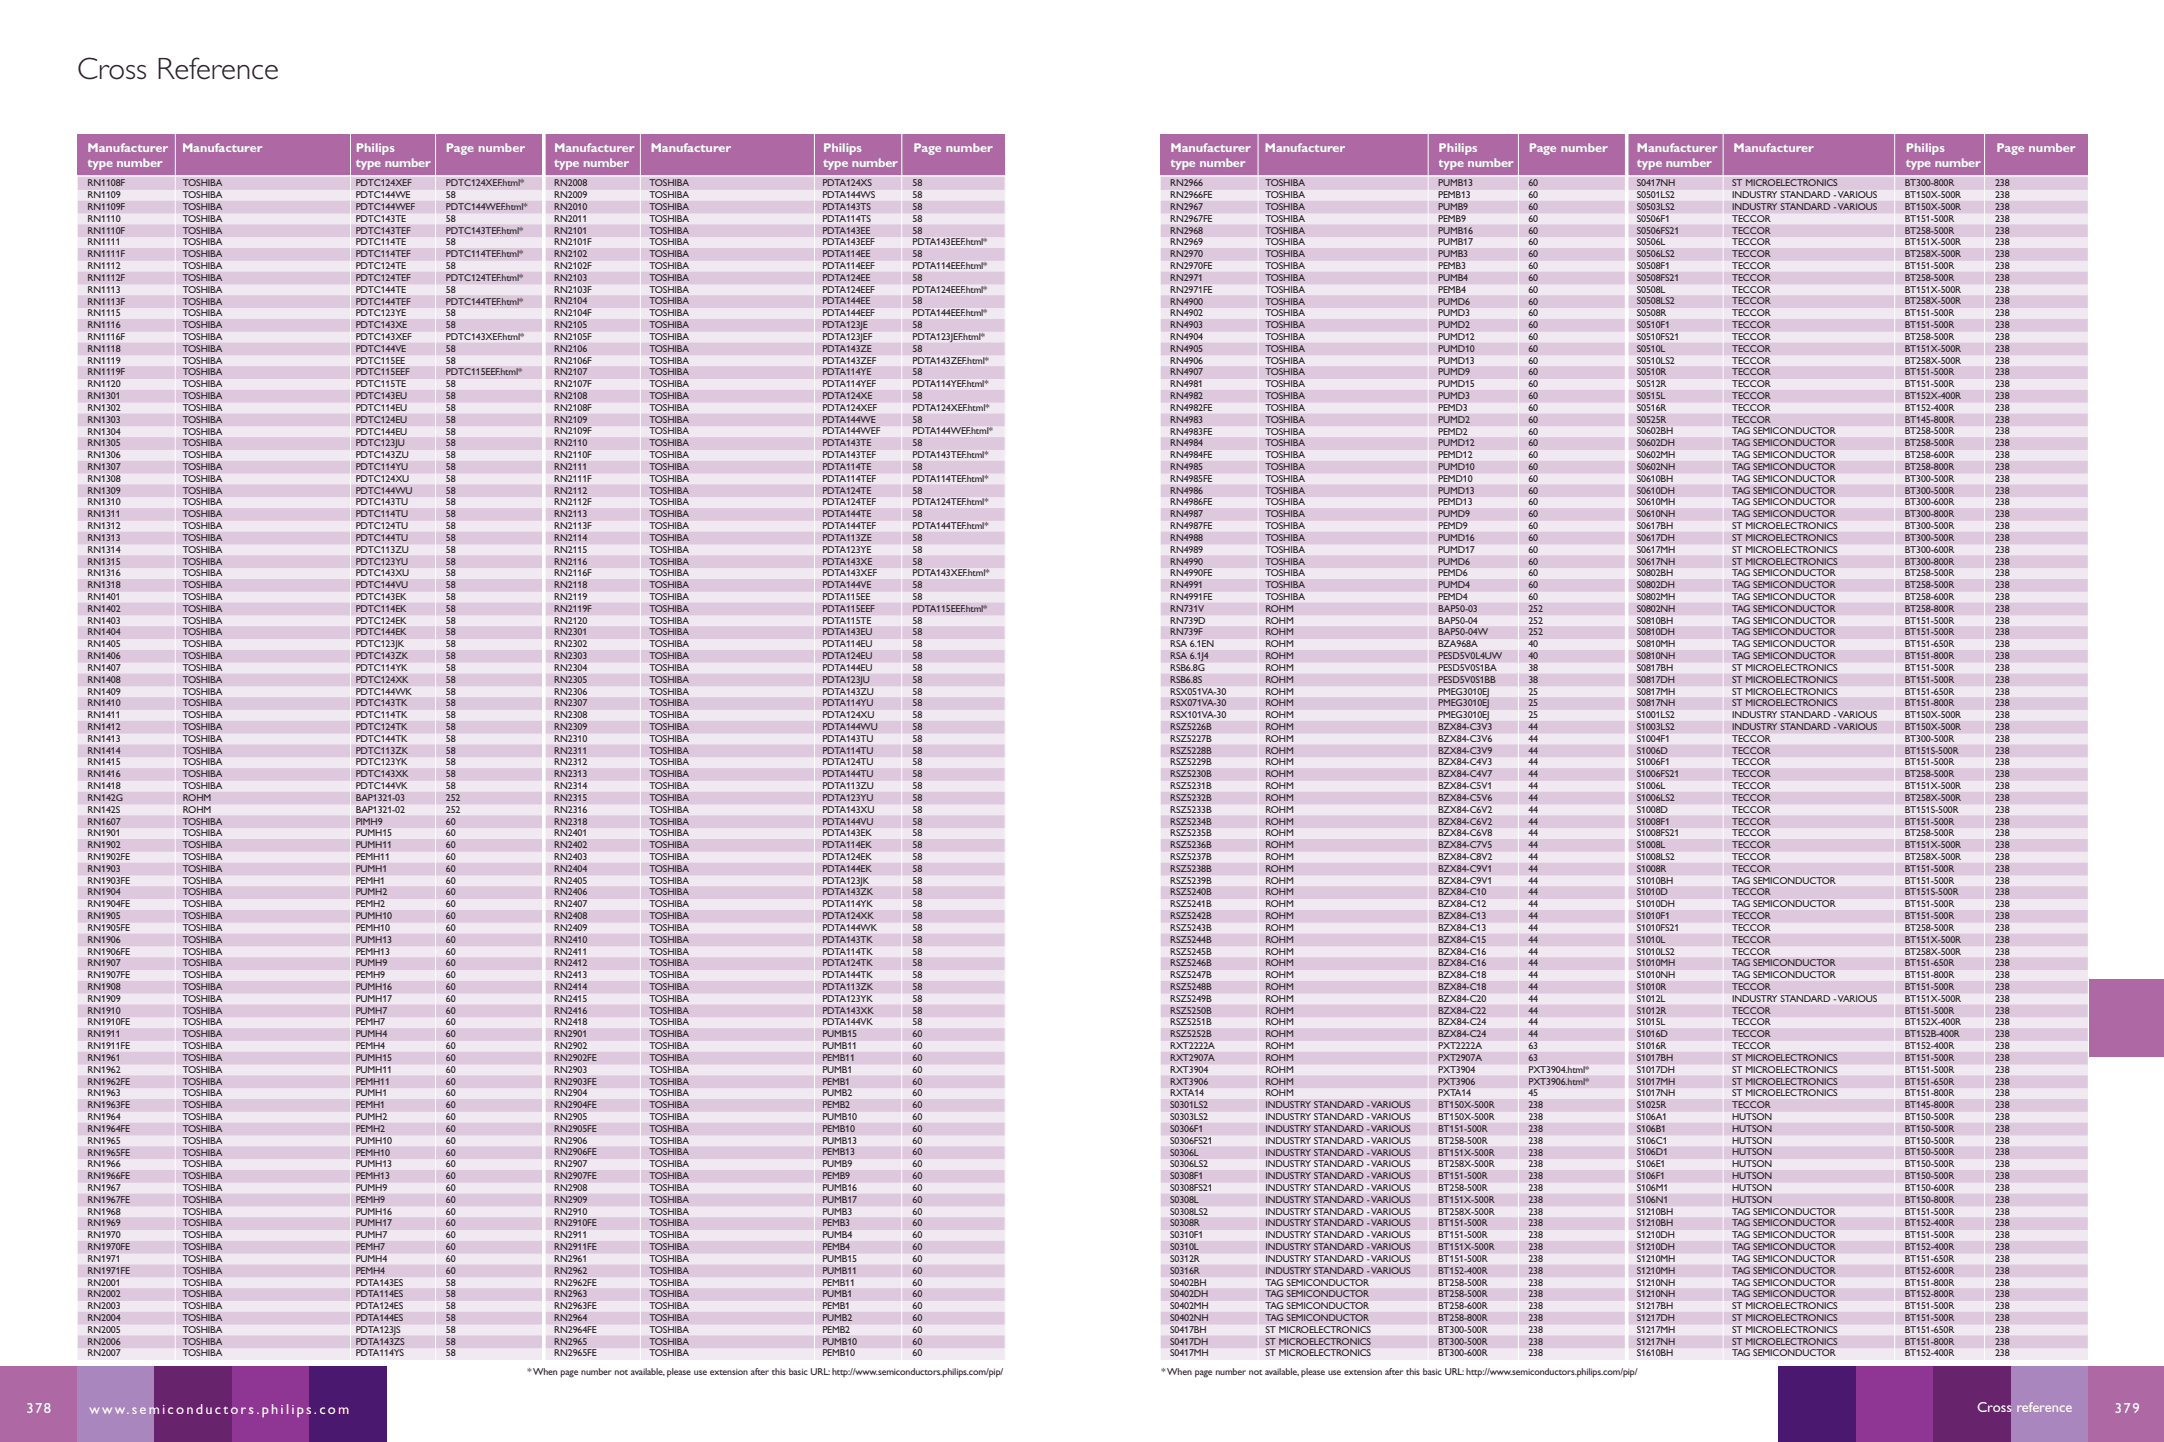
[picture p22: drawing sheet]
<svg xmlns="http://www.w3.org/2000/svg" width="420mm" height="280mm" viewBox="0 0 420 280" stroke-linecap="round" stroke-linejoin="round" font-family="sans-serif">
<defs><g id="words">
<text font-size="6" fill="#231f20" x="15" y="15.4">Cross Reference</text>
<g font-size="2.8" fill="#fff">
<text x="5.1" y="274.1">378</text>
<text x="17.4" y="274.2">www.semiconductors.philips.com</text>
<text x="383.5" y="274">Cross reference</text>
<text x="410.3" y="274.1">379</text>
</g>
<g font-size="2.5" fill="#fff">
<text x="17" y="29.4">Manufacturer</text>
<text x="35.3" y="29.4">Manufacturer</text>
<text x="69" y="29.4">Philips</text>
<text x="86.5" y="29.4">Page number</text>
<text x="107.5" y="29.4">Manufacturer</text>
<text x="126.2" y="29.4">Manufacturer</text>
<text x="159.7" y="29.4">Philips</text>
<text x="177.2" y="29.4">Page number</text>
<text x="227.1" y="29.4">Manufacturer</text>
<text x="245.4" y="29.4">Manufacturer</text>
<text x="279.1" y="29.4">Philips</text>
<text x="296.6" y="29.4">Page number</text>
<text x="317.6" y="29.4">Manufacturer</text>
<text x="336.3" y="29.4">Manufacturer</text>
<text x="369.7" y="29.4">Philips</text>
<text x="387.3" y="29.4">Page number</text>
<text x="17" y="32.4">type number</text>
<text x="69" y="32.4">type number</text>
<text x="107.5" y="32.4">type number</text>
<text x="159.7" y="32.4">type number</text>
<text x="227.1" y="32.4">type number</text>
<text x="279.1" y="32.4">type number</text>
<text x="317.6" y="32.4">type number</text>
<text x="369.7" y="32.4">type number</text>
</g>
<g font-size="1.9" fill="#231f20">
<text x="17" y="36.1">RN1108F</text>
<text x="17" y="38.4">RN1109</text>
<text x="17" y="40.7">RN1109F</text>
<text x="35.5" y="36.1">TOSHIBA</text>
<text x="35.5" y="38.4">TOSHIBA</text>
<text x="35.5" y="40.7">TOSHIBA</text>
<text x="69" y="36.1">PDTC124XEF</text>
<text x="69" y="38.4">PDTC144WE</text>
<text x="69" y="40.7">PDTC144WEF</text>
<text x="86.5" y="36.1">PDTC124XEF.html*</text>
<text x="86.5" y="38.4">58</text>
<text x="86.5" y="40.7">PDTC144WEF.html*</text>
<text x="107.5" y="36.1">RN2008</text>
<text x="107.5" y="38.4">RN2009</text>
<text x="107.5" y="40.7">RN2010</text>
<text x="126" y="36.1">TOSHIBA</text>
<text x="126" y="38.4">TOSHIBA</text>
<text x="126" y="40.7">TOSHIBA</text>
<text x="159.5" y="36.1">PDTA124XS</text>
<text x="159.5" y="38.4">PDTA144WS</text>
<text x="159.5" y="40.7">PDTA143TS</text>
<text x="177" y="36.1">58</text>
<text x="177" y="38.4">58</text>
<text x="177" y="40.7">58</text>
<text x="227" y="36.1">RN2966</text>
<text x="227" y="38.4">RN2966FE</text>
<text x="227" y="40.7">RN2967</text>
<text x="245.5" y="36.1">TOSHIBA</text>
<text x="245.5" y="38.4">TOSHIBA</text>
<text x="245.5" y="40.7">TOSHIBA</text>
<text x="279" y="36.1">PUMB13</text>
<text x="279" y="38.4">PEMB13</text>
<text x="279" y="40.7">PUMB9</text>
<text x="296.5" y="36.1">60</text>
<text x="296.5" y="40.7">60</text>
<text x="296.5" y="38.4">60</text>
<text x="317.5" y="36.1">S0417NH</text>
<text x="317.5" y="38.4">S0501LS2</text>
<text x="317.5" y="40.7">S0503LS2</text>
<text x="336" y="36.1">ST MICROELECTRONICS</text>
<text x="336" y="38.4">INDUSTRY STANDARD - VARIOUS</text>
<text x="336" y="40.7">INDUSTRY STANDARD - VARIOUS</text>
<text x="369.5" y="38.4">BT150X-500R</text>
<text x="369.5" y="40.7">BT150X-500R</text>
<text x="369.5" y="36.1">BT300-800R</text>
<text x="387" y="38.4">238</text>
<text x="387" y="40.7">238</text>
<text x="387" y="36.1">238</text>
<text x="17" y="43">RN1110</text>
<text x="17" y="45.3">RN1110F</text>
<text x="17" y="47.6">RN1111</text>
<text x="35.5" y="43">TOSHIBA</text>
<text x="35.5" y="45.3">TOSHIBA</text>
<text x="35.5" y="47.6">TOSHIBA</text>
<text x="69" y="43">PDTC143TE</text>
<text x="69" y="45.3">PDTC143TEF</text>
<text x="69" y="47.6">PDTC114TE</text>
<text x="86.5" y="43">58</text>
<text x="86.5" y="45.3">PDTC143TEF.html*</text>
<text x="86.5" y="47.6">58</text>
<text x="107.5" y="43">RN2011</text>
<text x="107.5" y="45.3">RN2101</text>
<text x="107.5" y="47.6">RN2101F</text>
<text x="126" y="47.6">TOSHIBA</text>
<text x="126" y="43">TOSHIBA</text>
<text x="126" y="45.3">TOSHIBA</text>
<text x="159.5" y="47.6">PDTA143EEF</text>
<text x="159.5" y="43">PDTA114TS</text>
<text x="159.5" y="45.3">PDTA143EE</text>
<text x="177" y="43">58</text>
<text x="177" y="45.3">58</text>
<text x="177" y="47.6">PDTA143EEF.html*</text>
<text x="227" y="43">RN2967FE</text>
<text x="227" y="45.3">RN2968</text>
<text x="227" y="47.6">RN2969</text>
<text x="245.5" y="43">TOSHIBA</text>
<text x="245.5" y="45.3">TOSHIBA</text>
<text x="245.5" y="47.6">TOSHIBA</text>
<text x="279" y="43">PEMB9</text>
<text x="279" y="45.3">PUMB16</text>
<text x="279" y="47.6">PUMB17</text>
<text x="296.5" y="45.3">60</text>
<text x="296.5" y="47.6">60</text>
<text x="296.5" y="43">60</text>
<text x="317.5" y="43">S0506F1</text>
<text x="317.5" y="45.3">S0506FS21</text>
<text x="317.5" y="47.6">S0506L</text>
<text x="336" y="43">TECCOR</text>
<text x="336" y="45.3">TECCOR</text>
<text x="336" y="47.6">TECCOR</text>
<text x="369.5" y="43">BT151-500R</text>
<text x="369.5" y="45.3">BT258-500R</text>
<text x="369.5" y="47.6">BT151X-500R</text>
<text x="387" y="43">238</text>
<text x="387" y="45.3">238</text>
<text x="387" y="47.6">238</text>
<text x="17" y="49.9">RN1111F</text>
<text x="17" y="52.2">RN1112</text>
<text x="35.5" y="49.9">TOSHIBA</text>
<text x="35.5" y="52.2">TOSHIBA</text>
<text x="69" y="49.9">PDTC114TEF</text>
<text x="69" y="52.2">PDTC124TE</text>
<text x="86.5" y="49.9">PDTC114TEF.html*</text>
<text x="86.5" y="52.2">58</text>
<text x="107.5" y="49.9">RN2102</text>
<text x="107.5" y="52.2">RN2102F</text>
<text x="126" y="52.2">TOSHIBA</text>
<text x="126" y="49.9">TOSHIBA</text>
<text x="159.5" y="52.2">PDTA114EEF</text>
<text x="159.5" y="49.9">PDTA114EE</text>
<text x="177" y="49.9">58</text>
<text x="177" y="52.2">PDTA114EEF.html*</text>
<text x="227" y="49.9">RN2970</text>
<text x="227" y="52.2">RN2970FE</text>
<text x="245.5" y="49.9">TOSHIBA</text>
<text x="245.5" y="52.2">TOSHIBA</text>
<text x="279" y="49.9">PUMB3</text>
<text x="279" y="52.2">PEMB3</text>
<text x="296.5" y="49.9">60</text>
<text x="296.5" y="52.2">60</text>
<text x="317.5" y="49.9">S0506LS2</text>
<text x="317.5" y="52.2">S0508F1</text>
<text x="336" y="49.9">TECCOR</text>
<text x="336" y="52.2">TECCOR</text>
<text x="369.5" y="49.9">BT258X-500R</text>
<text x="369.5" y="52.2">BT151-500R</text>
<text x="387" y="52.2">238</text>
<text x="387" y="49.9">238</text>
<text x="17" y="54.5">RN1112F</text>
<text x="17" y="56.8">RN1113</text>
<text x="17" y="59.1">RN1113F</text>
<text x="35.5" y="54.5">TOSHIBA</text>
<text x="35.5" y="56.8">TOSHIBA</text>
<text x="35.5" y="59.1">TOSHIBA</text>
<text x="69" y="54.5">PDTC124TEF</text>
<text x="69" y="56.8">PDTC144TE</text>
<text x="69" y="59.1">PDTC144TEF</text>
<text x="86.5" y="54.5">PDTC124TEF.html*</text>
<text x="86.5" y="56.8">58</text>
<text x="86.5" y="59.1">PDTC144TEF.html*</text>
<text x="107.5" y="54.5">RN2103</text>
<text x="107.5" y="56.8">RN2103F</text>
<text x="107.5" y="59.1">RN2104</text>
<text x="126" y="56.8">TOSHIBA</text>
<text x="126" y="54.5">TOSHIBA</text>
<text x="126" y="59.1">TOSHIBA</text>
<text x="159.5" y="56.8">PDTA124EEF</text>
<text x="159.5" y="54.5">PDTA124EE</text>
<text x="159.5" y="59.1">PDTA144EE</text>
<text x="177" y="54.5">58</text>
<text x="177" y="56.8">PDTA124EEF.html*</text>
<text x="177" y="59.1">58</text>
<text x="227" y="54.5">RN2971</text>
<text x="227" y="56.8">RN2971FE</text>
<text x="227" y="59.1">RN4900</text>
<text x="245.5" y="54.5">TOSHIBA</text>
<text x="245.5" y="56.8">TOSHIBA</text>
<text x="245.5" y="59.1">TOSHIBA</text>
<text x="279" y="54.5">PUMB4</text>
<text x="279" y="56.8">PEMB4</text>
<text x="279" y="59.1">PUMD6</text>
<text x="296.5" y="54.5">60</text>
<text x="296.5" y="56.8">60</text>
<text x="296.5" y="59.1">60</text>
<text x="317.5" y="54.5">S0508FS21</text>
<text x="317.5" y="56.8">S0508L</text>
<text x="317.5" y="59.1">S0508LS2</text>
<text x="336" y="54.5">TECCOR</text>
<text x="336" y="56.8">TECCOR</text>
<text x="336" y="59.1">TECCOR</text>
<text x="369.5" y="54.5">BT258-500R</text>
<text x="369.5" y="56.8">BT151X-500R</text>
<text x="369.5" y="59.1">BT258X-500R</text>
<text x="387" y="54.5">238</text>
<text x="387" y="56.8">238</text>
<text x="387" y="59.1">238</text>
<text x="17" y="61.4">RN1115</text>
<text x="17" y="63.7">RN1116</text>
<text x="17" y="66">RN1116F</text>
<text x="35.5" y="61.4">TOSHIBA</text>
<text x="35.5" y="63.7">TOSHIBA</text>
<text x="35.5" y="66">TOSHIBA</text>
<text x="69" y="61.4">PDTC123YE</text>
<text x="69" y="63.7">PDTC143XE</text>
<text x="69" y="66">PDTC143XEF</text>
<text x="86.5" y="61.4">58</text>
<text x="86.5" y="63.7">58</text>
<text x="86.5" y="66">PDTC143XEF.html*</text>
<text x="107.5" y="61.4">RN2104F</text>
<text x="107.5" y="63.7">RN2105</text>
<text x="107.5" y="66">RN2105F</text>
<text x="126" y="61.4">TOSHIBA</text>
<text x="126" y="66">TOSHIBA</text>
<text x="126" y="63.7">TOSHIBA</text>
<text x="159.5" y="61.4">PDTA144EEF</text>
<text x="159.5" y="66">PDTA123JEF</text>
<text x="159.5" y="63.7">PDTA123JE</text>
<text x="177" y="61.4">PDTA144EEF.html*</text>
<text x="177" y="63.7">58</text>
<text x="177" y="66">PDTA123JEF.html*</text>
<text x="227" y="61.4">RN4902</text>
<text x="227" y="63.7">RN4903</text>
<text x="227" y="66">RN4904</text>
<text x="245.5" y="61.4">TOSHIBA</text>
<text x="245.5" y="63.7">TOSHIBA</text>
<text x="245.5" y="66">TOSHIBA</text>
<text x="279" y="61.4">PUMD3</text>
<text x="279" y="63.7">PUMD2</text>
<text x="279" y="66">PUMD12</text>
<text x="296.5" y="61.4">60</text>
<text x="296.5" y="63.7">60</text>
<text x="296.5" y="66">60</text>
<text x="317.5" y="61.4">S0508R</text>
<text x="317.5" y="63.7">S0510F1</text>
<text x="317.5" y="66">S0510FS21</text>
<text x="336" y="61.4">TECCOR</text>
<text x="336" y="63.7">TECCOR</text>
<text x="336" y="66">TECCOR</text>
<text x="369.5" y="61.4">BT151-500R</text>
<text x="369.5" y="63.7">BT151-500R</text>
<text x="369.5" y="66">BT258-500R</text>
<text x="387" y="61.4">238</text>
<text x="387" y="63.7">238</text>
<text x="387" y="66">238</text>
<text x="17" y="68.2">RN1118</text>
<text x="17" y="70.5">RN1119</text>
<text x="35.5" y="68.2">TOSHIBA</text>
<text x="35.5" y="70.5">TOSHIBA</text>
<text x="69" y="68.2">PDTC144VE</text>
<text x="69" y="70.5">PDTC115EE</text>
<text x="86.5" y="68.2">58</text>
<text x="86.5" y="70.5">58</text>
<text x="107.5" y="68.2">RN2106</text>
<text x="107.5" y="70.5">RN2106F</text>
<text x="126" y="70.5">TOSHIBA</text>
<text x="126" y="68.2">TOSHIBA</text>
<text x="159.5" y="70.5">PDTA143ZEF</text>
<text x="159.5" y="68.2">PDTA143ZE</text>
<text x="177" y="70.5">PDTA143ZEF.html*</text>
<text x="177" y="68.2">58</text>
<text x="227" y="68.2">RN4905</text>
<text x="227" y="70.5">RN4906</text>
<text x="245.5" y="68.2">TOSHIBA</text>
<text x="245.5" y="70.5">TOSHIBA</text>
<text x="279" y="68.2">PUMD10</text>
<text x="279" y="70.5">PUMD13</text>
<text x="296.5" y="68.2">60</text>
<text x="296.5" y="70.5">60</text>
<text x="317.5" y="68.2">S0510L</text>
<text x="317.5" y="70.5">S0510LS2</text>
<text x="336" y="68.2">TECCOR</text>
<text x="336" y="70.5">TECCOR</text>
<text x="369.5" y="68.2">BT151X-500R</text>
<text x="369.5" y="70.5">BT258X-500R</text>
<text x="387" y="68.2">238</text>
<text x="387" y="70.5">238</text>
<text x="17" y="72.8">RN1119F</text>
<text x="17" y="75.1">RN1120</text>
<text x="17" y="77.4">RN1301</text>
<text x="35.5" y="72.8">TOSHIBA</text>
<text x="35.5" y="75.1">TOSHIBA</text>
<text x="35.5" y="77.4">TOSHIBA</text>
<text x="69" y="72.8">PDTC115EEF</text>
<text x="69" y="75.1">PDTC115TE</text>
<text x="69" y="77.4">PDTC143EU</text>
<text x="86.5" y="72.8">PDTC115EEF.html*</text>
<text x="86.5" y="75.1">58</text>
<text x="86.5" y="77.4">58</text>
<text x="107.5" y="72.8">RN2107</text>
<text x="107.5" y="75.1">RN2107F</text>
<text x="107.5" y="77.4">RN2108</text>
<text x="126" y="75.1">TOSHIBA</text>
<text x="126" y="72.8">TOSHIBA</text>
<text x="126" y="77.4">TOSHIBA</text>
<text x="159.5" y="75.1">PDTA114YEF</text>
<text x="159.5" y="72.8">PDTA114YE</text>
<text x="159.5" y="77.4">PDTA124XE</text>
<text x="177" y="72.8">58</text>
<text x="177" y="75.1">PDTA114YEF.html*</text>
<text x="177" y="77.4">58</text>
<text x="227" y="72.8">RN4907</text>
<text x="227" y="75.1">RN4981</text>
<text x="227" y="77.4">RN4982</text>
<text x="245.5" y="72.8">TOSHIBA</text>
<text x="245.5" y="75.1">TOSHIBA</text>
<text x="245.5" y="77.4">TOSHIBA</text>
<text x="279" y="72.8">PUMD9</text>
<text x="279" y="75.1">PUMD15</text>
<text x="279" y="77.4">PUMD3</text>
<text x="296.5" y="72.8">60</text>
<text x="296.5" y="75.1">60</text>
<text x="296.5" y="77.4">60</text>
<text x="317.5" y="72.8">S0510R</text>
<text x="317.5" y="75.1">S0512R</text>
<text x="317.5" y="77.4">S0515L</text>
<text x="336" y="72.8">TECCOR</text>
<text x="336" y="75.1">TECCOR</text>
<text x="336" y="77.4">TECCOR</text>
<text x="369.5" y="72.8">BT151-500R</text>
<text x="369.5" y="75.1">BT151-500R</text>
<text x="369.5" y="77.4">BT152X-400R</text>
<text x="387" y="72.8">238</text>
<text x="387" y="75.1">238</text>
<text x="387" y="77.4">238</text>
<text x="17" y="79.7">RN1302</text>
<text x="17" y="82">RN1303</text>
<text x="35.5" y="79.7">TOSHIBA</text>
<text x="35.5" y="82">TOSHIBA</text>
<text x="69" y="79.7">PDTC114EU</text>
<text x="69" y="82">PDTC124EU</text>
<text x="86.5" y="79.7">58</text>
<text x="86.5" y="82">58</text>
<text x="107.5" y="79.7">RN2108F</text>
<text x="107.5" y="82">RN2109</text>
<text x="126" y="79.7">TOSHIBA</text>
<text x="126" y="82">TOSHIBA</text>
<text x="159.5" y="79.7">PDTA124XEF</text>
<text x="159.5" y="82">PDTA144WE</text>
<text x="177" y="79.7">PDTA124XEF.html*</text>
<text x="177" y="82">58</text>
<text x="227" y="79.7">RN4982FE</text>
<text x="227" y="82">RN4983</text>
<text x="245.5" y="79.7">TOSHIBA</text>
<text x="245.5" y="82">TOSHIBA</text>
<text x="279" y="79.7">PEMD3</text>
<text x="279" y="82">PUMD2</text>
<text x="296.5" y="79.7">60</text>
<text x="296.5" y="82">60</text>
<text x="317.5" y="79.7">S0516R</text>
<text x="317.5" y="82">S0525R</text>
<text x="336" y="79.7">TECCOR</text>
<text x="336" y="82">TECCOR</text>
<text x="369.5" y="79.7">BT152-400R</text>
<text x="369.5" y="82">BT145-800R</text>
<text x="387" y="79.7">238</text>
<text x="387" y="82">238</text>
<text x="17" y="84.3">RN1304</text>
<text x="17" y="86.6">RN1305</text>
<text x="17" y="88.9">RN1306</text>
<text x="35.5" y="84.3">TOSHIBA</text>
<text x="35.5" y="86.6">TOSHIBA</text>
<text x="35.5" y="88.9">TOSHIBA</text>
<text x="69" y="84.3">PDTC144EU</text>
<text x="69" y="86.6">PDTC123JU</text>
<text x="69" y="88.9">PDTC143ZU</text>
<text x="86.5" y="84.3">58</text>
<text x="86.5" y="86.6">58</text>
<text x="86.5" y="88.9">58</text>
<text x="107.5" y="84.3">RN2109F</text>
<text x="107.5" y="86.6">RN2110</text>
<text x="107.5" y="88.9">RN2110F</text>
<text x="126" y="84.3">TOSHIBA</text>
<text x="126" y="88.9">TOSHIBA</text>
<text x="126" y="86.6">TOSHIBA</text>
<text x="159.5" y="84.3">PDTA144WEF</text>
<text x="159.5" y="88.9">PDTA143TEF</text>
<text x="159.5" y="86.6">PDTA143TE</text>
<text x="177" y="84.3">PDTA144WEF.html*</text>
<text x="177" y="86.6">58</text>
<text x="177" y="88.9">PDTA143TEF.html*</text>
<text x="227" y="84.3">RN4983FE</text>
<text x="227" y="86.6">RN4984</text>
<text x="227" y="88.9">RN4984FE</text>
<text x="245.5" y="84.3">TOSHIBA</text>
<text x="245.5" y="86.6">TOSHIBA</text>
<text x="245.5" y="88.9">TOSHIBA</text>
<text x="279" y="84.3">PEMD2</text>
<text x="279" y="86.6">PUMD12</text>
<text x="279" y="88.9">PEMD12</text>
<text x="296.5" y="84.3">60</text>
<text x="296.5" y="88.9">60</text>
<text x="296.5" y="86.6">60</text>
<text x="317.5" y="84.3">S0602BH</text>
<text x="317.5" y="86.6">S0602DH</text>
<text x="317.5" y="88.9">S0602MH</text>
<text x="336" y="84.3">TAG SEMICONDUCTOR</text>
<text x="336" y="86.6">TAG SEMICONDUCTOR</text>
<text x="336" y="88.9">TAG SEMICONDUCTOR</text>
<text x="369.5" y="84.3">BT258-500R</text>
<text x="369.5" y="86.6">BT258-500R</text>
<text x="369.5" y="88.9">BT258-600R</text>
<text x="387" y="84.3">238</text>
<text x="387" y="86.6">238</text>
<text x="387" y="88.9">238</text>
<text x="17" y="91.2">RN1307</text>
<text x="17" y="93.5">RN1308</text>
<text x="17" y="95.8">RN1309</text>
<text x="35.5" y="91.2">TOSHIBA</text>
<text x="35.5" y="93.5">TOSHIBA</text>
<text x="35.5" y="95.8">TOSHIBA</text>
<text x="69" y="91.2">PDTC114YU</text>
<text x="69" y="93.5">PDTC124XU</text>
<text x="69" y="95.8">PDTC144WU</text>
<text x="86.5" y="95.8">58</text>
<text x="86.5" y="91.2">58</text>
<text x="86.5" y="93.5">58</text>
<text x="107.5" y="91.2">RN2111</text>
<text x="107.5" y="93.5">RN2111F</text>
<text x="107.5" y="95.8">RN2112</text>
<text x="126" y="93.5">TOSHIBA</text>
<text x="126" y="91.2">TOSHIBA</text>
<text x="126" y="95.8">TOSHIBA</text>
<text x="159.5" y="93.5">PDTA114TEF</text>
<text x="159.5" y="91.2">PDTA114TE</text>
<text x="159.5" y="95.8">PDTA124TE</text>
<text x="177" y="91.2">58</text>
<text x="177" y="93.5">PDTA114TEF.html*</text>
<text x="177" y="95.8">58</text>
<text x="227" y="91.2">RN4985</text>
<text x="227" y="93.5">RN4985FE</text>
<text x="227" y="95.8">RN4986</text>
<text x="245.5" y="91.2">TOSHIBA</text>
<text x="245.5" y="93.5">TOSHIBA</text>
<text x="245.5" y="95.8">TOSHIBA</text>
<text x="279" y="91.2">PUMD10</text>
<text x="279" y="93.5">PEMD10</text>
<text x="279" y="95.8">PUMD13</text>
<text x="296.5" y="93.5">60</text>
<text x="296.5" y="91.2">60</text>
<text x="296.5" y="95.8">60</text>
<text x="317.5" y="91.2">S0602NH</text>
<text x="317.5" y="93.5">S0610BH</text>
<text x="317.5" y="95.8">S0610DH</text>
<text x="336" y="91.2">TAG SEMICONDUCTOR</text>
<text x="336" y="93.5">TAG SEMICONDUCTOR</text>
<text x="336" y="95.8">TAG SEMICONDUCTOR</text>
<text x="369.5" y="91.2">BT258-800R</text>
<text x="369.5" y="93.5">BT300-500R</text>
<text x="369.5" y="95.8">BT300-500R</text>
<text x="387" y="91.2">238</text>
<text x="387" y="93.5">238</text>
<text x="387" y="95.8">238</text>
<text x="17" y="98.1">RN1310</text>
<text x="17" y="100.3">RN1311</text>
<text x="35.5" y="98.1">TOSHIBA</text>
<text x="35.5" y="100.3">TOSHIBA</text>
<text x="69" y="98.1">PDTC143TU</text>
<text x="69" y="100.3">PDTC114TU</text>
<text x="86.5" y="98.1">58</text>
<text x="86.5" y="100.3">58</text>
<text x="107.5" y="98.1">RN2112F</text>
<text x="107.5" y="100.3">RN2113</text>
<text x="126" y="98.1">TOSHIBA</text>
<text x="126" y="100.3">TOSHIBA</text>
<text x="159.5" y="98.1">PDTA124TEF</text>
<text x="159.5" y="100.3">PDTA144TE</text>
<text x="177" y="98.1">PDTA124TEF.html*</text>
<text x="177" y="100.3">58</text>
<text x="227" y="98.1">RN4986FE</text>
<text x="227" y="100.3">RN4987</text>
<text x="245.5" y="98.1">TOSHIBA</text>
<text x="245.5" y="100.3">TOSHIBA</text>
<text x="279" y="98.1">PEMD13</text>
<text x="279" y="100.3">PUMD9</text>
<text x="296.5" y="98.1">60</text>
<text x="296.5" y="100.3">60</text>
<text x="317.5" y="98.1">S0610MH</text>
<text x="317.5" y="100.3">S0610NH</text>
<text x="336" y="98.1">TAG SEMICONDUCTOR</text>
<text x="336" y="100.3">TAG SEMICONDUCTOR</text>
<text x="369.5" y="98.1">BT300-600R</text>
<text x="369.5" y="100.3">BT300-800R</text>
<text x="387" y="98.1">238</text>
<text x="387" y="100.3">238</text>
<text x="17" y="102.6">RN1312</text>
<text x="17" y="104.9">RN1313</text>
<text x="17" y="107.2">RN1314</text>
<text x="35.5" y="102.6">TOSHIBA</text>
<text x="35.5" y="104.9">TOSHIBA</text>
<text x="35.5" y="107.2">TOSHIBA</text>
<text x="69" y="102.6">PDTC124TU</text>
<text x="69" y="104.9">PDTC144TU</text>
<text x="69" y="107.2">PDTC113ZU</text>
<text x="86.5" y="102.6">58</text>
<text x="86.5" y="104.9">58</text>
<text x="86.5" y="107.2">58</text>
<text x="107.5" y="102.6">RN2113F</text>
<text x="107.5" y="104.9">RN2114</text>
<text x="107.5" y="107.2">RN2115</text>
<text x="126" y="102.6">TOSHIBA</text>
<text x="126" y="104.9">TOSHIBA</text>
<text x="126" y="107.2">TOSHIBA</text>
<text x="159.5" y="102.6">PDTA144TEF</text>
<text x="159.5" y="104.9">PDTA113ZE</text>
<text x="159.5" y="107.2">PDTA123YE</text>
<text x="177" y="102.6">PDTA144TEF.html*</text>
<text x="177" y="107.2">58</text>
<text x="177" y="104.9">58</text>
<text x="227" y="102.6">RN4987FE</text>
<text x="227" y="104.9">RN4988</text>
<text x="227" y="107.2">RN4989</text>
<text x="245.5" y="102.6">TOSHIBA</text>
<text x="245.5" y="104.9">TOSHIBA</text>
<text x="245.5" y="107.2">TOSHIBA</text>
<text x="279" y="102.6">PEMD9</text>
<text x="279" y="104.9">PUMD16</text>
<text x="279" y="107.2">PUMD17</text>
<text x="296.5" y="102.6">60</text>
<text x="296.5" y="104.9">60</text>
<text x="296.5" y="107.2">60</text>
<text x="317.5" y="102.6">S0617BH</text>
<text x="317.5" y="104.9">S0617DH</text>
<text x="317.5" y="107.2">S0617MH</text>
<text x="336" y="102.6">ST MICROELECTRONICS</text>
<text x="336" y="104.9">ST MICROELECTRONICS</text>
<text x="336" y="107.2">ST MICROELECTRONICS</text>
<text x="369.5" y="102.6">BT300-500R</text>
<text x="369.5" y="104.9">BT300-500R</text>
<text x="369.5" y="107.2">BT300-600R</text>
<text x="387" y="102.6">238</text>
<text x="387" y="104.9">238</text>
<text x="387" y="107.2">238</text>
<text x="17" y="109.5">RN1315</text>
<text x="17" y="111.8">RN1316</text>
<text x="35.5" y="109.5">TOSHIBA</text>
<text x="35.5" y="111.8">TOSHIBA</text>
<text x="69" y="109.5">PDTC123YU</text>
<text x="69" y="111.8">PDTC143XU</text>
<text x="86.5" y="109.5">58</text>
<text x="86.5" y="111.8">58</text>
<text x="107.5" y="109.5">RN2116</text>
<text x="107.5" y="111.8">RN2116F</text>
<text x="126" y="111.8">TOSHIBA</text>
<text x="126" y="109.5">TOSHIBA</text>
<text x="159.5" y="111.8">PDTA143XEF</text>
<text x="159.5" y="109.5">PDTA143XE</text>
<text x="177" y="111.8">PDTA143XEF.html*</text>
<text x="177" y="109.5">58</text>
<text x="227" y="109.5">RN4990</text>
<text x="227" y="111.8">RN4990FE</text>
<text x="245.5" y="109.5">TOSHIBA</text>
<text x="245.5" y="111.8">TOSHIBA</text>
<text x="279" y="109.5">PUMD6</text>
<text x="279" y="111.8">PEMD6</text>
<text x="296.5" y="111.8">60</text>
<text x="296.5" y="109.5">60</text>
<text x="317.5" y="109.5">S0617NH</text>
<text x="317.5" y="111.8">S0802BH</text>
<text x="336" y="109.5">ST MICROELECTRONICS</text>
<text x="336" y="111.8">TAG SEMICONDUCTOR</text>
<text x="369.5" y="111.8">BT258-500R</text>
<text x="369.5" y="109.5">BT300-800R</text>
<text x="387" y="111.8">238</text>
<text x="387" y="109.5">238</text>
<text x="17" y="114.1">RN1318</text>
<text x="17" y="116.4">RN1401</text>
<text x="17" y="118.7">RN1402</text>
<text x="35.5" y="114.1">TOSHIBA</text>
<text x="35.5" y="116.4">TOSHIBA</text>
<text x="35.5" y="118.7">TOSHIBA</text>
<text x="69" y="114.1">PDTC144VU</text>
<text x="69" y="116.4">PDTC143EK</text>
<text x="69" y="118.7">PDTC114EK</text>
<text x="86.5" y="114.1">58</text>
<text x="86.5" y="116.4">58</text>
<text x="86.5" y="118.7">58</text>
<text x="107.5" y="114.1">RN2118</text>
<text x="107.5" y="116.4">RN2119</text>
<text x="107.5" y="118.7">RN2119F</text>
<text x="126" y="118.7">TOSHIBA</text>
<text x="126" y="114.1">TOSHIBA</text>
<text x="126" y="116.4">TOSHIBA</text>
<text x="159.5" y="118.7">PDTA115EEF</text>
<text x="159.5" y="114.1">PDTA144VE</text>
<text x="159.5" y="116.4">PDTA115EE</text>
<text x="177" y="114.1">58</text>
<text x="177" y="116.4">58</text>
<text x="177" y="118.7">PDTA115EEF.html*</text>
<text x="227" y="114.1">RN4991</text>
<text x="227" y="116.4">RN4991FE</text>
<text x="227" y="118.7">RN731V</text>
<text x="245.5" y="114.1">TOSHIBA</text>
<text x="245.5" y="116.4">TOSHIBA</text>
<text x="245.5" y="118.7">ROHM</text>
<text x="279" y="118.7">BAP50-03</text>
<text x="279" y="114.1">PUMD4</text>
<text x="279" y="116.4">PEMD4</text>
<text x="296.5" y="118.7">252</text>
<text x="296.5" y="116.4">60</text>
<text x="296.5" y="114.1">60</text>
<text x="317.5" y="114.1">S0802DH</text>
<text x="317.5" y="116.4">S0802MH</text>
<text x="317.5" y="118.7">S0802NH</text>
<text x="336" y="114.1">TAG SEMICONDUCTOR</text>
<text x="336" y="116.4">TAG SEMICONDUCTOR</text>
<text x="336" y="118.7">TAG SEMICONDUCTOR</text>
<text x="369.5" y="114.1">BT258-500R</text>
<text x="369.5" y="116.4">BT258-600R</text>
<text x="369.5" y="118.7">BT258-800R</text>
<text x="387" y="114.1">238</text>
<text x="387" y="116.4">238</text>
<text x="387" y="118.7">238</text>
<text x="17" y="121">RN1403</text>
<text x="17" y="123.3">RN1404</text>
<text x="17" y="125.6">RN1405</text>
<text x="35.5" y="121">TOSHIBA</text>
<text x="35.5" y="123.3">TOSHIBA</text>
<text x="35.5" y="125.6">TOSHIBA</text>
<text x="69" y="121">PDTC124EK</text>
<text x="69" y="123.3">PDTC144EK</text>
<text x="69" y="125.6">PDTC123JK</text>
<text x="86.5" y="121">58</text>
<text x="86.5" y="123.3">58</text>
<text x="86.5" y="125.6">58</text>
<text x="107.5" y="121">RN2120</text>
<text x="107.5" y="123.3">RN2301</text>
<text x="107.5" y="125.6">RN2302</text>
<text x="126" y="121">TOSHIBA</text>
<text x="126" y="123.3">TOSHIBA</text>
<text x="126" y="125.6">TOSHIBA</text>
<text x="159.5" y="121">PDTA115TE</text>
<text x="159.5" y="123.3">PDTA143EU</text>
<text x="159.5" y="125.6">PDTA114EU</text>
<text x="177" y="121">58</text>
<text x="177" y="123.3">58</text>
<text x="177" y="125.6">58</text>
<text x="227" y="121">RN739D</text>
<text x="227" y="123.3">RN739F</text>
<text x="227" y="125.6">RSA 6.1EN</text>
<text x="245.5" y="125.6">ROHM</text>
<text x="245.5" y="121">ROHM</text>
<text x="245.5" y="123.3">ROHM</text>
<text x="279" y="121">BAP50-04</text>
<text x="279" y="123.3">BAP50-04W</text>
<text x="279" y="125.6">BZA968A</text>
<text x="296.5" y="121">252</text>
<text x="296.5" y="123.3">252</text>
<text x="296.5" y="125.6">40</text>
<text x="317.5" y="121">S0810BH</text>
<text x="317.5" y="123.3">S0810DH</text>
<text x="317.5" y="125.6">S0810MH</text>
<text x="336" y="121">TAG SEMICONDUCTOR</text>
<text x="336" y="123.3">TAG SEMICONDUCTOR</text>
<text x="336" y="125.6">TAG SEMICONDUCTOR</text>
<text x="369.5" y="121">BT151-500R</text>
<text x="369.5" y="123.3">BT151-500R</text>
<text x="369.5" y="125.6">BT151-650R</text>
<text x="387" y="121">238</text>
<text x="387" y="123.3">238</text>
<text x="387" y="125.6">238</text>
<text x="17" y="127.9">RN1406</text>
<text x="17" y="130.2">RN1407</text>
<text x="35.5" y="127.9">TOSHIBA</text>
<text x="35.5" y="130.2">TOSHIBA</text>
<text x="69" y="127.9">PDTC143ZK</text>
<text x="69" y="130.2">PDTC114YK</text>
<text x="86.5" y="130.2">58</text>
<text x="86.5" y="127.9">58</text>
<text x="107.5" y="127.9">RN2303</text>
<text x="107.5" y="130.2">RN2304</text>
<text x="126" y="127.9">TOSHIBA</text>
<text x="126" y="130.2">TOSHIBA</text>
<text x="159.5" y="127.9">PDTA124EU</text>
<text x="159.5" y="130.2">PDTA144EU</text>
<text x="177" y="127.9">58</text>
<text x="177" y="130.2">58</text>
<text x="227" y="127.9">RSA 6.1J4</text>
<text x="227" y="130.2">RSB6.8G</text>
<text x="245.5" y="127.9">ROHM</text>
<text x="245.5" y="130.2">ROHM</text>
<text x="279" y="127.9">PESD5V0L4UW</text>
<text x="279" y="130.2">PESD5V0S1BA</text>
<text x="296.5" y="127.9">40</text>
<text x="296.5" y="130.2">38</text>
<text x="317.5" y="127.9">S0810NH</text>
<text x="317.5" y="130.2">S0817BH</text>
<text x="336" y="127.9">TAG SEMICONDUCTOR</text>
<text x="336" y="130.2">ST MICROELECTRONICS</text>
<text x="369.5" y="127.9">BT151-800R</text>
<text x="369.5" y="130.2">BT151-500R</text>
<text x="387" y="127.9">238</text>
<text x="387" y="130.2">238</text>
<text x="17" y="132.5">RN1408</text>
<text x="17" y="134.7">RN1409</text>
<text x="17" y="137">RN1410</text>
<text x="35.5" y="132.5">TOSHIBA</text>
<text x="35.5" y="134.7">TOSHIBA</text>
<text x="35.5" y="137">TOSHIBA</text>
<text x="69" y="132.5">PDTC124XK</text>
<text x="69" y="134.7">PDTC144WK</text>
<text x="69" y="137">PDTC143TK</text>
<text x="86.5" y="132.5">58</text>
<text x="86.5" y="137">58</text>
<text x="86.5" y="134.7">58</text>
<text x="107.5" y="132.4">RN2305</text>
<text x="107.5" y="134.7">RN2306</text>
<text x="107.5" y="137">RN2307</text>
<text x="126" y="132.4">TOSHIBA</text>
<text x="126" y="134.7">TOSHIBA</text>
<text x="126" y="137">TOSHIBA</text>
<text x="159.5" y="132.4">PDTA123JU</text>
<text x="159.5" y="134.7">PDTA143ZU</text>
<text x="159.5" y="137">PDTA114YU</text>
<text x="177" y="132.4">58</text>
<text x="177" y="134.7">58</text>
<text x="177" y="137">58</text>
<text x="227" y="132.5">RSB6.8S</text>
<text x="227" y="134.7">RSX051VA-30</text>
<text x="227" y="137">RSX071VA-30</text>
<text x="245.5" y="132.5">ROHM</text>
<text x="245.5" y="134.7">ROHM</text>
<text x="245.5" y="137">ROHM</text>
<text x="279" y="132.5">PESD5V0S1BB</text>
<text x="279" y="134.7">PMEG3010EJ</text>
<text x="279" y="137">PMEG3010EJ</text>
<text x="296.5" y="134.7">25</text>
<text x="296.5" y="137">25</text>
<text x="296.5" y="132.5">38</text>
<text x="317.5" y="132.4">S0817DH</text>
<text x="317.5" y="134.7">S0817MH</text>
<text x="317.5" y="137">S0817NH</text>
<text x="336" y="132.4">ST MICROELECTRONICS</text>
<text x="336" y="134.7">ST MICROELECTRONICS</text>
<text x="336" y="137">ST MICROELECTRONICS</text>
<text x="369.5" y="132.4">BT151-500R</text>
<text x="369.5" y="134.7">BT151-650R</text>
<text x="369.5" y="137">BT151-800R</text>
<text x="387" y="132.4">238</text>
<text x="387" y="134.7">238</text>
<text x="387" y="137">238</text>
<text x="17" y="139.3">RN1411</text>
<text x="17" y="141.6">RN1412</text>
<text x="17" y="143.9">RN1413</text>
<text x="35.5" y="139.3">TOSHIBA</text>
<text x="35.5" y="141.6">TOSHIBA</text>
<text x="35.5" y="143.9">TOSHIBA</text>
<text x="69" y="139.3">PDTC114TK</text>
<text x="69" y="141.6">PDTC124TK</text>
<text x="69" y="143.9">PDTC144TK</text>
<text x="86.5" y="139.3">58</text>
<text x="86.5" y="141.6">58</text>
<text x="86.5" y="143.9">58</text>
<text x="107.5" y="139.3">RN2308</text>
<text x="107.5" y="141.6">RN2309</text>
<text x="107.5" y="143.9">RN2310</text>
<text x="126" y="139.3">TOSHIBA</text>
<text x="126" y="141.6">TOSHIBA</text>
<text x="126" y="143.9">TOSHIBA</text>
<text x="159.5" y="139.3">PDTA124XU</text>
<text x="159.5" y="141.6">PDTA144WU</text>
<text x="159.5" y="143.9">PDTA143TU</text>
<text x="177" y="139.3">58</text>
<text x="177" y="141.6">58</text>
<text x="177" y="143.9">58</text>
<text x="227" y="139.3">RSX101VA-30</text>
<text x="227" y="141.6">RSZ5226B</text>
<text x="227" y="143.9">RSZ5227B</text>
<text x="245.5" y="139.3">ROHM</text>
<text x="245.5" y="141.6">ROHM</text>
<text x="245.5" y="143.9">ROHM</text>
<text x="279" y="139.3">PMEG3010EJ</text>
<text x="279" y="141.6">BZX84-C3V3</text>
<text x="279" y="143.9">BZX84-C3V6</text>
<text x="296.5" y="139.3">25</text>
<text x="296.5" y="141.6">44</text>
<text x="296.5" y="143.9">44</text>
<text x="317.5" y="139.3">S1001LS2</text>
<text x="317.5" y="141.6">S1003LS2</text>
<text x="317.5" y="143.9">S1004F1</text>
<text x="336" y="139.3">INDUSTRY STANDARD - VARIOUS</text>
<text x="336" y="141.6">INDUSTRY STANDARD - VARIOUS</text>
<text x="336" y="143.9">TECCOR</text>
<text x="369.5" y="139.3">BT150X-500R</text>
<text x="369.5" y="141.6">BT150X-500R</text>
<text x="369.5" y="143.9">BT300-500R</text>
<text x="387" y="139.3">238</text>
<text x="387" y="141.6">238</text>
<text x="387" y="143.9">238</text>
<text x="17" y="146.2">RN1414</text>
<text x="17" y="148.5">RN1415</text>
<text x="35.5" y="146.2">TOSHIBA</text>
<text x="35.5" y="148.5">TOSHIBA</text>
<text x="69" y="146.2">PDTC113ZK</text>
<text x="69" y="148.5">PDTC123YK</text>
<text x="86.5" y="148.5">58</text>
<text x="86.5" y="146.2">58</text>
<text x="107.5" y="146.2">RN2311</text>
<text x="107.5" y="148.5">RN2312</text>
<text x="126" y="146.2">TOSHIBA</text>
<text x="126" y="148.5">TOSHIBA</text>
<text x="159.5" y="146.2">PDTA114TU</text>
<text x="159.5" y="148.5">PDTA124TU</text>
<text x="177" y="146.2">58</text>
<text x="177" y="148.5">58</text>
<text x="227" y="146.2">RSZ5228B</text>
<text x="227" y="148.5">RSZ5229B</text>
<text x="245.5" y="146.2">ROHM</text>
<text x="245.5" y="148.5">ROHM</text>
<text x="279" y="146.2">BZX84-C3V9</text>
<text x="279" y="148.5">BZX84-C4V3</text>
<text x="296.5" y="146.2">44</text>
<text x="296.5" y="148.5">44</text>
<text x="317.5" y="146.2">S1006D</text>
<text x="317.5" y="148.5">S1006F1</text>
<text x="336" y="146.2">TECCOR</text>
<text x="336" y="148.5">TECCOR</text>
<text x="369.5" y="146.2">BT151S-500R</text>
<text x="369.5" y="148.5">BT151-500R</text>
<text x="387" y="148.5">238</text>
<text x="387" y="146.2">238</text>
<text x="17" y="150.8">RN1416</text>
<text x="17" y="153.1">RN1418</text>
<text x="17" y="155.4">RN142G</text>
<text x="35.5" y="150.8">TOSHIBA</text>
<text x="35.5" y="153.1">TOSHIBA</text>
<text x="35.5" y="155.4">ROHM</text>
<text x="69" y="150.8">PDTC143XK</text>
<text x="69" y="153.1">PDTC144VK</text>
<text x="69" y="155.4">BAP1321-03</text>
<text x="86.5" y="150.8">58</text>
<text x="86.5" y="153.1">58</text>
<text x="86.5" y="155.4">252</text>
<text x="107.5" y="150.8">RN2313</text>
<text x="107.5" y="153.1">RN2314</text>
<text x="107.5" y="155.4">RN2315</text>
<text x="126" y="150.8">TOSHIBA</text>
<text x="126" y="153.1">TOSHIBA</text>
<text x="126" y="155.4">TOSHIBA</text>
<text x="159.5" y="150.8">PDTA144TU</text>
<text x="159.5" y="153.1">PDTA113ZU</text>
<text x="159.5" y="155.4">PDTA123YU</text>
<text x="177" y="150.8">58</text>
<text x="177" y="153.1">58</text>
<text x="177" y="155.4">58</text>
<text x="227" y="150.8">RSZ5230B</text>
<text x="227" y="153.1">RSZ5231B</text>
<text x="227" y="155.4">RSZ5232B</text>
<text x="245.5" y="150.8">ROHM</text>
<text x="245.5" y="153.1">ROHM</text>
<text x="245.5" y="155.4">ROHM</text>
<text x="279" y="150.8">BZX84-C4V7</text>
<text x="279" y="153.1">BZX84-C5V1</text>
<text x="279" y="155.4">BZX84-C5V6</text>
<text x="296.5" y="150.8">44</text>
<text x="296.5" y="153.1">44</text>
<text x="296.5" y="155.4">44</text>
<text x="317.5" y="150.8">S1006FS21</text>
<text x="317.5" y="153.1">S1006L</text>
<text x="317.5" y="155.4">S1006LS2</text>
<text x="336" y="150.8">TECCOR</text>
<text x="336" y="153.1">TECCOR</text>
<text x="336" y="155.4">TECCOR</text>
<text x="369.5" y="150.8">BT258-500R</text>
<text x="369.5" y="153.1">BT151X-500R</text>
<text x="369.5" y="155.4">BT258X-500R</text>
<text x="387" y="150.8">238</text>
<text x="387" y="153.1">238</text>
<text x="387" y="155.4">238</text>
<text x="17" y="157.7">RN142S</text>
<text x="17" y="160">RN1607</text>
<text x="35.5" y="157.7">ROHM</text>
<text x="35.5" y="160">TOSHIBA</text>
<text x="69" y="157.7">BAP1321-02</text>
<text x="69" y="160">PIMH9</text>
<text x="86.5" y="160">60</text>
<text x="86.5" y="157.7">252</text>
<text x="107.5" y="157.7">RN2316</text>
<text x="107.5" y="160">RN2318</text>
<text x="126" y="157.7">TOSHIBA</text>
<text x="126" y="160">TOSHIBA</text>
<text x="159.5" y="157.7">PDTA143XU</text>
<text x="159.5" y="160">PDTA144VU</text>
<text x="177" y="157.7">58</text>
<text x="177" y="160">58</text>
<text x="227" y="157.7">RSZ5233B</text>
<text x="227" y="160">RSZ5234B</text>
<text x="245.5" y="157.7">ROHM</text>
<text x="245.5" y="160">ROHM</text>
<text x="279" y="157.7">BZX84-C6V2</text>
<text x="279" y="160">BZX84-C6V2</text>
<text x="296.5" y="157.7">44</text>
<text x="296.5" y="160">44</text>
<text x="317.5" y="157.7">S1008D</text>
<text x="317.5" y="160">S1008F1</text>
<text x="336" y="157.7">TECCOR</text>
<text x="336" y="160">TECCOR</text>
<text x="369.5" y="157.7">BT151S-500R</text>
<text x="369.5" y="160">BT151-500R</text>
<text x="387" y="160">238</text>
<text x="387" y="157.7">238</text>
<text x="17" y="162.3">RN1901</text>
<text x="17" y="164.6">RN1902</text>
<text x="17" y="166.8">RN1902FE</text>
<text x="35.5" y="166.8">TOSHIBA</text>
<text x="35.5" y="162.3">TOSHIBA</text>
<text x="35.5" y="164.6">TOSHIBA</text>
<text x="69" y="166.8">PEMH11</text>
<text x="69" y="162.3">PUMH15</text>
<text x="69" y="164.6">PUMH11</text>
<text x="86.5" y="166.8">60</text>
<text x="86.5" y="162.3">60</text>
<text x="86.5" y="164.6">60</text>
<text x="107.5" y="162.3">RN2401</text>
<text x="107.5" y="164.6">RN2402</text>
<text x="107.5" y="166.8">RN2403</text>
<text x="126" y="162.3">TOSHIBA</text>
<text x="126" y="164.6">TOSHIBA</text>
<text x="126" y="166.8">TOSHIBA</text>
<text x="159.5" y="162.3">PDTA143EK</text>
<text x="159.5" y="164.6">PDTA114EK</text>
<text x="159.5" y="166.8">PDTA124EK</text>
<text x="177" y="162.3">58</text>
<text x="177" y="164.6">58</text>
<text x="177" y="166.8">58</text>
<text x="227" y="162.3">RSZ5235B</text>
<text x="227" y="164.6">RSZ5236B</text>
<text x="227" y="166.8">RSZ5237B</text>
<text x="245.5" y="162.3">ROHM</text>
<text x="245.5" y="164.6">ROHM</text>
<text x="245.5" y="166.8">ROHM</text>
<text x="279" y="162.3">BZX84-C6V8</text>
<text x="279" y="164.6">BZX84-C7V5</text>
<text x="279" y="166.8">BZX84-C8V2</text>
<text x="296.5" y="162.3">44</text>
<text x="296.5" y="164.6">44</text>
<text x="296.5" y="166.8">44</text>
<text x="317.5" y="162.3">S1008FS21</text>
<text x="317.5" y="164.6">S1008L</text>
<text x="317.5" y="166.8">S1008LS2</text>
<text x="336" y="162.3">TECCOR</text>
<text x="336" y="164.6">TECCOR</text>
<text x="336" y="166.8">TECCOR</text>
<text x="369.5" y="162.3">BT258-500R</text>
<text x="369.5" y="164.6">BT151X-500R</text>
<text x="369.5" y="166.8">BT258X-500R</text>
<text x="387" y="162.3">238</text>
<text x="387" y="164.6">238</text>
<text x="387" y="166.8">238</text>
<text x="17" y="169.1">RN1903</text>
<text x="17" y="171.4">RN1903FE</text>
<text x="17" y="173.7">RN1904</text>
<text x="35.5" y="171.4">TOSHIBA</text>
<text x="35.5" y="169.1">TOSHIBA</text>
<text x="35.5" y="173.7">TOSHIBA</text>
<text x="69" y="171.4">PEMH1</text>
<text x="69" y="169.1">PUMH1</text>
<text x="69" y="173.7">PUMH2</text>
<text x="86.5" y="171.4">60</text>
<text x="86.5" y="169.1">60</text>
<text x="86.5" y="173.7">60</text>
<text x="107.5" y="169.1">RN2404</text>
<text x="107.5" y="171.4">RN2405</text>
<text x="107.5" y="173.7">RN2406</text>
<text x="126" y="169.1">TOSHIBA</text>
<text x="126" y="171.4">TOSHIBA</text>
<text x="126" y="173.7">TOSHIBA</text>
<text x="159.5" y="169.1">PDTA144EK</text>
<text x="159.5" y="171.4">PDTA123JK</text>
<text x="159.5" y="173.7">PDTA143ZK</text>
<text x="177" y="169.1">58</text>
<text x="177" y="171.4">58</text>
<text x="177" y="173.7">58</text>
<text x="227" y="169.1">RSZ5238B</text>
<text x="227" y="171.4">RSZ5239B</text>
<text x="227" y="173.7">RSZ5240B</text>
<text x="245.5" y="169.1">ROHM</text>
<text x="245.5" y="171.4">ROHM</text>
<text x="245.5" y="173.7">ROHM</text>
<text x="279" y="169.1">BZX84-C9V1</text>
<text x="279" y="171.4">BZX84-C9V1</text>
<text x="279" y="173.7">BZX84-C10</text>
<text x="296.5" y="169.1">44</text>
<text x="296.5" y="171.4">44</text>
<text x="296.5" y="173.7">44</text>
<text x="317.5" y="169.1">S1008R</text>
<text x="317.5" y="171.4">S1010BH</text>
<text x="317.5" y="173.7">S1010D</text>
<text x="336" y="169.1">TECCOR</text>
<text x="336" y="171.4">TAG SEMICONDUCTOR</text>
<text x="336" y="173.7">TECCOR</text>
<text x="369.5" y="169.1">BT151-500R</text>
<text x="369.5" y="171.4">BT151-500R</text>
<text x="369.5" y="173.7">BT151S-500R</text>
<text x="387" y="169.1">238</text>
<text x="387" y="171.4">238</text>
<text x="387" y="173.7">238</text>
<text x="17" y="176">RN1904FE</text>
<text x="17" y="178.3">RN1905</text>
<text x="35.5" y="176">TOSHIBA</text>
<text x="35.5" y="178.3">TOSHIBA</text>
<text x="69" y="176">PEMH2</text>
<text x="69" y="178.3">PUMH10</text>
<text x="86.5" y="176">60</text>
<text x="86.5" y="178.3">60</text>
<text x="107.5" y="176">RN2407</text>
<text x="107.5" y="178.3">RN2408</text>
<text x="126" y="176">TOSHIBA</text>
<text x="126" y="178.3">TOSHIBA</text>
<text x="159.5" y="176">PDTA114YK</text>
<text x="159.5" y="178.3">PDTA124XK</text>
<text x="177" y="176">58</text>
<text x="177" y="178.3">58</text>
<text x="227" y="176">RSZ5241B</text>
<text x="227" y="178.3">RSZ5242B</text>
<text x="245.5" y="176">ROHM</text>
<text x="245.5" y="178.3">ROHM</text>
<text x="279" y="176">BZX84-C12</text>
<text x="279" y="178.3">BZX84-C13</text>
<text x="296.5" y="176">44</text>
<text x="296.5" y="178.3">44</text>
<text x="317.5" y="176">S1010DH</text>
<text x="317.5" y="178.3">S1010F1</text>
<text x="336" y="176">TAG SEMICONDUCTOR</text>
<text x="336" y="178.3">TECCOR</text>
<text x="369.5" y="176">BT151-500R</text>
<text x="369.5" y="178.3">BT151-500R</text>
<text x="387" y="176">238</text>
<text x="387" y="178.3">238</text>
<text x="17" y="180.6">RN1905FE</text>
<text x="17" y="182.9">RN1906</text>
<text x="17" y="185.2">RN1906FE</text>
<text x="35.5" y="180.6">TOSHIBA</text>
<text x="35.5" y="185.2">TOSHIBA</text>
<text x="35.5" y="182.9">TOSHIBA</text>
<text x="69" y="180.6">PEMH10</text>
<text x="69" y="185.2">PEMH13</text>
<text x="69" y="182.9">PUMH13</text>
<text x="86.5" y="180.6">60</text>
<text x="86.5" y="185.2">60</text>
<text x="86.5" y="182.9">60</text>
<text x="107.5" y="180.6">RN2409</text>
<text x="107.5" y="182.9">RN2410</text>
<text x="107.5" y="185.2">RN2411</text>
<text x="126" y="180.6">TOSHIBA</text>
<text x="126" y="182.9">TOSHIBA</text>
<text x="126" y="185.2">TOSHIBA</text>
<text x="159.5" y="180.6">PDTA144WK</text>
<text x="159.5" y="182.9">PDTA143TK</text>
<text x="159.5" y="185.2">PDTA114TK</text>
<text x="177" y="182.9">58</text>
<text x="177" y="185.2">58</text>
<text x="177" y="180.6">58</text>
<text x="227" y="180.6">RSZ5243B</text>
<text x="227" y="182.9">RSZ5244B</text>
<text x="227" y="185.2">RSZ5245B</text>
<text x="245.5" y="180.6">ROHM</text>
<text x="245.5" y="182.9">ROHM</text>
<text x="245.5" y="185.2">ROHM</text>
<text x="279" y="180.6">BZX84-C13</text>
<text x="279" y="182.9">BZX84-C15</text>
<text x="279" y="185.2">BZX84-C16</text>
<text x="296.5" y="180.6">44</text>
<text x="296.5" y="182.9">44</text>
<text x="296.5" y="185.2">44</text>
<text x="317.5" y="180.6">S1010FS21</text>
<text x="317.5" y="182.9">S1010L</text>
<text x="317.5" y="185.2">S1010LS2</text>
<text x="336" y="180.6">TECCOR</text>
<text x="336" y="182.9">TECCOR</text>
<text x="336" y="185.2">TECCOR</text>
<text x="369.5" y="180.6">BT258-500R</text>
<text x="369.5" y="182.9">BT151X-500R</text>
<text x="369.5" y="185.2">BT258X-500R</text>
<text x="387" y="180.6">238</text>
<text x="387" y="182.9">238</text>
<text x="387" y="185.2">238</text>
<text x="17" y="187.5">RN1907</text>
<text x="17" y="189.8">RN1907FE</text>
<text x="35.5" y="189.8">TOSHIBA</text>
<text x="35.5" y="187.5">TOSHIBA</text>
<text x="69" y="189.8">PEMH9</text>
<text x="69" y="187.5">PUMH9</text>
<text x="86.5" y="189.8">60</text>
<text x="86.5" y="187.5">60</text>
<text x="107.5" y="187.5">RN2412</text>
<text x="107.5" y="189.8">RN2413</text>
<text x="126" y="187.5">TOSHIBA</text>
<text x="126" y="189.8">TOSHIBA</text>
<text x="159.5" y="187.5">PDTA124TK</text>
<text x="159.5" y="189.8">PDTA144TK</text>
<text x="177" y="187.5">58</text>
<text x="177" y="189.8">58</text>
<text x="227" y="187.5">RSZ5246B</text>
<text x="227" y="189.8">RSZ5247B</text>
<text x="245.5" y="187.5">ROHM</text>
<text x="245.5" y="189.8">ROHM</text>
<text x="279" y="187.5">BZX84-C16</text>
<text x="279" y="189.8">BZX84-C18</text>
<text x="296.5" y="187.5">44</text>
<text x="296.5" y="189.8">44</text>
<text x="317.5" y="187.5">S1010MH</text>
<text x="317.5" y="189.8">S1010NH</text>
<text x="336" y="187.5">TAG SEMICONDUCTOR</text>
<text x="336" y="189.8">TAG SEMICONDUCTOR</text>
<text x="369.5" y="187.5">BT151-650R</text>
<text x="369.5" y="189.8">BT151-800R</text>
<text x="387" y="187.5">238</text>
<text x="387" y="189.8">238</text>
<text x="17" y="192.1">RN1908</text>
<text x="17" y="194.4">RN1909</text>
<text x="17" y="196.7">RN1910</text>
<text x="35.5" y="192.1">TOSHIBA</text>
<text x="35.5" y="194.4">TOSHIBA</text>
<text x="35.5" y="196.7">TOSHIBA</text>
<text x="69" y="192.1">PUMH16</text>
<text x="69" y="194.4">PUMH17</text>
<text x="69" y="196.7">PUMH7</text>
<text x="86.5" y="196.7">60</text>
<text x="86.5" y="192.1">60</text>
<text x="86.5" y="194.4">60</text>
<text x="107.5" y="192.1">RN2414</text>
<text x="107.5" y="194.4">RN2415</text>
<text x="107.5" y="196.7">RN2416</text>
<text x="126" y="192.1">TOSHIBA</text>
<text x="126" y="194.4">TOSHIBA</text>
<text x="126" y="196.7">TOSHIBA</text>
<text x="159.5" y="192.1">PDTA113ZK</text>
<text x="159.5" y="194.4">PDTA123YK</text>
<text x="159.5" y="196.7">PDTA143XK</text>
<text x="177" y="194.4">58</text>
<text x="177" y="192.1">58</text>
<text x="177" y="196.7">58</text>
<text x="227" y="192.1">RSZ5248B</text>
<text x="227" y="194.4">RSZ5249B</text>
<text x="227" y="196.7">RSZ5250B</text>
<text x="245.5" y="192.1">ROHM</text>
<text x="245.5" y="194.4">ROHM</text>
<text x="245.5" y="196.7">ROHM</text>
<text x="279" y="192.1">BZX84-C18</text>
<text x="279" y="194.4">BZX84-C20</text>
<text x="279" y="196.7">BZX84-C22</text>
<text x="296.5" y="192.1">44</text>
<text x="296.5" y="194.4">44</text>
<text x="296.5" y="196.7">44</text>
<text x="317.5" y="192.1">S1010R</text>
<text x="317.5" y="194.4">S1012L</text>
<text x="317.5" y="196.7">S1012R</text>
<text x="336" y="192.1">TECCOR</text>
<text x="336" y="196.7">TECCOR</text>
<text x="336" y="194.4">INDUSTRY STANDARD - VARIOUS</text>
<text x="369.5" y="194.4">BT151X-500R</text>
<text x="369.5" y="192.1">BT151-500R</text>
<text x="369.5" y="196.7">BT151-500R</text>
<text x="387" y="192.1">238</text>
<text x="387" y="194.4">238</text>
<text x="387" y="196.7">238</text>
<text x="17" y="198.9">RN1910FE</text>
<text x="17" y="201.2">RN1911</text>
<text x="17" y="203.5">RN1911FE</text>
<text x="35.5" y="198.9">TOSHIBA</text>
<text x="35.5" y="203.5">TOSHIBA</text>
<text x="35.5" y="201.2">TOSHIBA</text>
<text x="69" y="198.9">PEMH7</text>
<text x="69" y="203.5">PEMH4</text>
<text x="69" y="201.2">PUMH4</text>
<text x="86.5" y="198.9">60</text>
<text x="86.5" y="203.5">60</text>
<text x="86.5" y="201.2">60</text>
<text x="107.5" y="198.9">RN2418</text>
<text x="107.5" y="201.2">RN2901</text>
<text x="107.5" y="203.5">RN2902</text>
<text x="126" y="198.9">TOSHIBA</text>
<text x="126" y="201.2">TOSHIBA</text>
<text x="126" y="203.5">TOSHIBA</text>
<text x="159.5" y="198.9">PDTA144VK</text>
<text x="159.5" y="201.2">PUMB15</text>
<text x="159.5" y="203.5">PUMB11</text>
<text x="177" y="201.2">60</text>
<text x="177" y="203.5">60</text>
<text x="177" y="198.9">58</text>
<text x="227" y="198.9">RSZ5251B</text>
<text x="227" y="201.2">RSZ5252B</text>
<text x="227" y="203.5">RXT2222A</text>
<text x="245.5" y="198.9">ROHM</text>
<text x="245.5" y="201.2">ROHM</text>
<text x="245.5" y="203.5">ROHM</text>
<text x="279" y="198.9">BZX84-C24</text>
<text x="279" y="201.2">BZX84-C24</text>
<text x="279" y="203.5">PXT2222A</text>
<text x="296.5" y="198.9">44</text>
<text x="296.5" y="201.2">44</text>
<text x="296.5" y="203.5">63</text>
<text x="317.5" y="198.9">S1015L</text>
<text x="317.5" y="201.2">S1016D</text>
<text x="317.5" y="203.5">S1016R</text>
<text x="336" y="203.5">TECCOR</text>
<text x="336" y="198.9">TECCOR</text>
<text x="336" y="201.2">TECCOR</text>
<text x="369.5" y="203.5">BT152-400R</text>
<text x="369.5" y="198.9">BT152X-400R</text>
<text x="369.5" y="201.2">BT152B-400R</text>
<text x="387" y="203.5">238</text>
<text x="387" y="198.9">238</text>
<text x="387" y="201.2">238</text>
<text x="17" y="205.8">RN1961</text>
<text x="17" y="208.1">RN1962</text>
<text x="35.5" y="205.8">TOSHIBA</text>
<text x="35.5" y="208.1">TOSHIBA</text>
<text x="69" y="205.8">PUMH15</text>
<text x="69" y="208.1">PUMH11</text>
<text x="86.5" y="205.8">60</text>
<text x="86.5" y="208.1">60</text>
<text x="107.5" y="205.8">RN2902FE</text>
<text x="107.5" y="208.1">RN2903</text>
<text x="126" y="205.8">TOSHIBA</text>
<text x="126" y="208.1">TOSHIBA</text>
<text x="159.5" y="205.8">PEMB11</text>
<text x="159.5" y="208.1">PUMB1</text>
<text x="177" y="205.8">60</text>
<text x="177" y="208.1">60</text>
<text x="227" y="205.8">RXT2907A</text>
<text x="227" y="208.1">RXT3904</text>
<text x="245.5" y="208.1">ROHM</text>
<text x="245.5" y="205.8">ROHM</text>
<text x="279" y="208.1">PXT3904</text>
<text x="279" y="205.8">PXT2907A</text>
<text x="296.5" y="208.1">PXT3904.html*</text>
<text x="296.5" y="205.8">63</text>
<text x="317.5" y="205.8">S1017BH</text>
<text x="317.5" y="208.1">S1017DH</text>
<text x="336" y="205.8">ST MICROELECTRONICS</text>
<text x="336" y="208.1">ST MICROELECTRONICS</text>
<text x="369.5" y="205.8">BT151-500R</text>
<text x="369.5" y="208.1">BT151-500R</text>
<text x="387" y="205.8">238</text>
<text x="387" y="208.1">238</text>
<text x="17" y="210.4">RN1962FE</text>
<text x="17" y="212.7">RN1963</text>
<text x="17" y="215">RN1963FE</text>
<text x="35.5" y="210.4">TOSHIBA</text>
<text x="35.5" y="215">TOSHIBA</text>
<text x="35.5" y="212.7">TOSHIBA</text>
<text x="69" y="210.4">PEMH11</text>
<text x="69" y="215">PEMH1</text>
<text x="69" y="212.7">PUMH1</text>
<text x="86.5" y="210.4">60</text>
<text x="86.5" y="215">60</text>
<text x="86.5" y="212.7">60</text>
<text x="107.5" y="210.4">RN2903FE</text>
<text x="107.5" y="212.7">RN2904</text>
<text x="107.5" y="215">RN2904FE</text>
<text x="126" y="210.4">TOSHIBA</text>
<text x="126" y="212.7">TOSHIBA</text>
<text x="126" y="215">TOSHIBA</text>
<text x="159.5" y="210.4">PEMB1</text>
<text x="159.5" y="212.7">PUMB2</text>
<text x="159.5" y="215">PEMB2</text>
<text x="177" y="210.4">60</text>
<text x="177" y="212.7">60</text>
<text x="177" y="215">60</text>
<text x="227" y="210.4">RXT3906</text>
<text x="227" y="212.7">RXTA14</text>
<text x="227" y="215">S0301LS2</text>
<text x="245.5" y="210.4">ROHM</text>
<text x="245.5" y="212.7">ROHM</text>
<text x="245.5" y="215">INDUSTRY STANDARD - VARIOUS</text>
<text x="279" y="215">BT150X-500R</text>
<text x="279" y="210.4">PXT3906</text>
<text x="279" y="212.7">PXTA14</text>
<text x="296.5" y="215">238</text>
<text x="296.5" y="212.7">45</text>
<text x="296.5" y="210.4">PXT3906.html*</text>
<text x="317.5" y="210.4">S1017MH</text>
<text x="317.5" y="212.7">S1017NH</text>
<text x="317.5" y="215">S1025R</text>
<text x="336" y="215">TECCOR</text>
<text x="336" y="210.4">ST MICROELECTRONICS</text>
<text x="336" y="212.7">ST MICROELECTRONICS</text>
<text x="369.5" y="215">BT145-800R</text>
<text x="369.5" y="210.4">BT151-650R</text>
<text x="369.5" y="212.7">BT151-800R</text>
<text x="387" y="215">238</text>
<text x="387" y="210.4">238</text>
<text x="387" y="212.7">238</text>
<text x="17" y="217.3">RN1964</text>
<text x="17" y="219.6">RN1964FE</text>
<text x="17" y="221.9">RN1965</text>
<text x="35.5" y="219.6">TOSHIBA</text>
<text x="35.5" y="217.3">TOSHIBA</text>
<text x="35.5" y="221.9">TOSHIBA</text>
<text x="69" y="219.6">PEMH2</text>
<text x="69" y="217.3">PUMH2</text>
<text x="69" y="221.9">PUMH10</text>
<text x="86.5" y="219.6">60</text>
<text x="86.5" y="217.3">60</text>
<text x="86.5" y="221.9">60</text>
<text x="107.5" y="217.3">RN2905</text>
<text x="107.5" y="219.6">RN2905FE</text>
<text x="107.5" y="221.9">RN2906</text>
<text x="126" y="217.3">TOSHIBA</text>
<text x="126" y="219.6">TOSHIBA</text>
<text x="126" y="221.9">TOSHIBA</text>
<text x="159.5" y="217.3">PUMB10</text>
<text x="159.5" y="219.6">PEMB10</text>
<text x="159.5" y="221.9">PUMB13</text>
<text x="177" y="217.3">60</text>
<text x="177" y="219.6">60</text>
<text x="177" y="221.9">60</text>
<text x="227" y="217.3">S0303LS2</text>
<text x="227" y="219.6">S0306F1</text>
<text x="227" y="221.9">S0306FS21</text>
<text x="245.5" y="217.3">INDUSTRY STANDARD - VARIOUS</text>
<text x="245.5" y="219.6">INDUSTRY STANDARD - VARIOUS</text>
<text x="245.5" y="221.9">INDUSTRY STANDARD - VARIOUS</text>
<text x="279" y="217.3">BT150X-500R</text>
<text x="279" y="219.6">BT151-500R</text>
<text x="279" y="221.9">BT258-500R</text>
<text x="296.5" y="217.3">238</text>
<text x="296.5" y="219.6">238</text>
<text x="296.5" y="221.9">238</text>
<text x="317.5" y="217.3">S106A1</text>
<text x="317.5" y="219.6">S106B1</text>
<text x="317.5" y="221.9">S106C1</text>
<text x="336" y="221.9">HUTSON</text>
<text x="336" y="217.3">HUTSON</text>
<text x="336" y="219.6">HUTSON</text>
<text x="369.5" y="221.9">BT150-500R</text>
<text x="369.5" y="217.3">BT150-500R</text>
<text x="369.5" y="219.6">BT150-500R</text>
<text x="387" y="221.9">238</text>
<text x="387" y="217.3">238</text>
<text x="387" y="219.6">238</text>
<text x="17" y="224.2">RN1965FE</text>
<text x="17" y="226.5">RN1966</text>
<text x="35.5" y="224.2">TOSHIBA</text>
<text x="35.5" y="226.5">TOSHIBA</text>
<text x="69" y="224.2">PEMH10</text>
<text x="69" y="226.5">PUMH13</text>
<text x="86.5" y="224.2">60</text>
<text x="86.5" y="226.5">60</text>
<text x="107.5" y="224.2">RN2906FE</text>
<text x="107.5" y="226.5">RN2907</text>
<text x="126" y="224.2">TOSHIBA</text>
<text x="126" y="226.5">TOSHIBA</text>
<text x="159.5" y="224.2">PEMB13</text>
<text x="159.5" y="226.5">PUMB9</text>
<text x="177" y="224.2">60</text>
<text x="177" y="226.5">60</text>
<text x="227" y="224.2">S0306L</text>
<text x="227" y="226.5">S0306LS2</text>
<text x="245.5" y="224.2">INDUSTRY STANDARD - VARIOUS</text>
<text x="245.5" y="226.5">INDUSTRY STANDARD - VARIOUS</text>
<text x="279" y="224.2">BT151X-500R</text>
<text x="279" y="226.5">BT258X-500R</text>
<text x="296.5" y="224.2">238</text>
<text x="296.5" y="226.5">238</text>
<text x="317.5" y="224.2">S106D1</text>
<text x="317.5" y="226.5">S106E1</text>
<text x="336" y="224.2">HUTSON</text>
<text x="336" y="226.5">HUTSON</text>
<text x="369.5" y="224.2">BT150-500R</text>
<text x="369.5" y="226.5">BT150-500R</text>
<text x="387" y="224.2">238</text>
<text x="387" y="226.5">238</text>
<text x="17" y="228.8">RN1966FE</text>
<text x="17" y="231.1">RN1967</text>
<text x="17" y="233.3">RN1967FE</text>
<text x="35.5" y="228.8">TOSHIBA</text>
<text x="35.5" y="233.3">TOSHIBA</text>
<text x="35.5" y="231.1">TOSHIBA</text>
<text x="69" y="228.8">PEMH13</text>
<text x="69" y="233.3">PEMH9</text>
<text x="69" y="231.1">PUMH9</text>
<text x="86.5" y="228.8">60</text>
<text x="86.5" y="233.3">60</text>
<text x="86.5" y="231.1">60</text>
<text x="107.5" y="228.8">RN2907FE</text>
<text x="107.5" y="231">RN2908</text>
<text x="107.5" y="233.3">RN2909</text>
<text x="126" y="228.8">TOSHIBA</text>
<text x="126" y="231">TOSHIBA</text>
<text x="126" y="233.3">TOSHIBA</text>
<text x="159.5" y="228.8">PEMB9</text>
<text x="159.5" y="231">PUMB16</text>
<text x="159.5" y="233.3">PUMB17</text>
<text x="177" y="228.8">60</text>
<text x="177" y="231">60</text>
<text x="177" y="233.3">60</text>
<text x="227" y="228.8">S0308F1</text>
<text x="227" y="231.1">S0308FS21</text>
<text x="227" y="233.3">S0308L</text>
<text x="245.5" y="228.8">INDUSTRY STANDARD - VARIOUS</text>
<text x="245.5" y="231.1">INDUSTRY STANDARD - VARIOUS</text>
<text x="245.5" y="233.3">INDUSTRY STANDARD - VARIOUS</text>
<text x="279" y="228.8">BT151-500R</text>
<text x="279" y="231.1">BT258-500R</text>
<text x="279" y="233.3">BT151X-500R</text>
<text x="296.5" y="228.8">238</text>
<text x="296.5" y="231.1">238</text>
<text x="296.5" y="233.3">238</text>
<text x="317.5" y="228.8">S106F1</text>
<text x="317.5" y="231">S106M1</text>
<text x="317.5" y="233.3">S106N1</text>
<text x="336" y="231">HUTSON</text>
<text x="336" y="233.3">HUTSON</text>
<text x="336" y="228.8">HUTSON</text>
<text x="369.5" y="231">BT150-600R</text>
<text x="369.5" y="233.3">BT150-800R</text>
<text x="369.5" y="228.8">BT150-500R</text>
<text x="387" y="231">238</text>
<text x="387" y="233.3">238</text>
<text x="387" y="228.8">238</text>
<text x="17" y="235.6">RN1968</text>
<text x="17" y="237.9">RN1969</text>
<text x="35.5" y="235.6">TOSHIBA</text>
<text x="35.5" y="237.9">TOSHIBA</text>
<text x="69" y="235.6">PUMH16</text>
<text x="69" y="237.9">PUMH17</text>
<text x="86.5" y="235.6">60</text>
<text x="86.5" y="237.9">60</text>
<text x="107.5" y="235.6">RN2910</text>
<text x="107.5" y="237.9">RN2910FE</text>
<text x="126" y="235.6">TOSHIBA</text>
<text x="126" y="237.9">TOSHIBA</text>
<text x="159.5" y="235.6">PUMB3</text>
<text x="159.5" y="237.9">PEMB3</text>
<text x="177" y="235.6">60</text>
<text x="177" y="237.9">60</text>
<text x="227" y="235.6">S0308LS2</text>
<text x="227" y="237.9">S0308R</text>
<text x="245.5" y="235.6">INDUSTRY STANDARD - VARIOUS</text>
<text x="245.5" y="237.9">INDUSTRY STANDARD - VARIOUS</text>
<text x="279" y="235.6">BT258X-500R</text>
<text x="279" y="237.9">BT151-500R</text>
<text x="296.5" y="235.6">238</text>
<text x="296.5" y="237.9">238</text>
<text x="317.5" y="235.6">S1210BH</text>
<text x="317.5" y="237.9">S1210BH</text>
<text x="336" y="235.6">TAG SEMICONDUCTOR</text>
<text x="336" y="237.9">TAG SEMICONDUCTOR</text>
<text x="369.5" y="235.6">BT151-500R</text>
<text x="369.5" y="237.9">BT152-400R</text>
<text x="387" y="235.6">238</text>
<text x="387" y="237.9">238</text>
<text x="17" y="240.2">RN1970</text>
<text x="17" y="242.5">RN1970FE</text>
<text x="17" y="244.8">RN1971</text>
<text x="35.5" y="242.5">TOSHIBA</text>
<text x="35.5" y="240.2">TOSHIBA</text>
<text x="35.5" y="244.8">TOSHIBA</text>
<text x="69" y="242.5">PEMH7</text>
<text x="69" y="240.2">PUMH7</text>
<text x="69" y="244.8">PUMH4</text>
<text x="86.5" y="242.5">60</text>
<text x="86.5" y="240.2">60</text>
<text x="86.5" y="244.8">60</text>
<text x="107.5" y="240.2">RN2911</text>
<text x="107.5" y="242.5">RN2911FE</text>
<text x="107.5" y="244.8">RN2961</text>
<text x="126" y="240.2">TOSHIBA</text>
<text x="126" y="242.5">TOSHIBA</text>
<text x="126" y="244.8">TOSHIBA</text>
<text x="159.5" y="240.2">PUMB4</text>
<text x="159.5" y="242.5">PEMB4</text>
<text x="159.5" y="244.8">PUMB15</text>
<text x="177" y="240.2">60</text>
<text x="177" y="242.5">60</text>
<text x="177" y="244.8">60</text>
<text x="227" y="240.2">S0310F1</text>
<text x="227" y="242.5">S0310L</text>
<text x="227" y="244.8">S0312R</text>
<text x="245.5" y="240.2">INDUSTRY STANDARD - VARIOUS</text>
<text x="245.5" y="242.5">INDUSTRY STANDARD - VARIOUS</text>
<text x="245.5" y="244.8">INDUSTRY STANDARD - VARIOUS</text>
<text x="279" y="240.2">BT151-500R</text>
<text x="279" y="242.5">BT151X-500R</text>
<text x="279" y="244.8">BT151-500R</text>
<text x="296.5" y="240.2">238</text>
<text x="296.5" y="242.5">238</text>
<text x="296.5" y="244.8">238</text>
<text x="317.5" y="240.2">S1210DH</text>
<text x="317.5" y="242.5">S1210DH</text>
<text x="317.5" y="244.8">S1210MH</text>
<text x="336" y="240.2">TAG SEMICONDUCTOR</text>
<text x="336" y="242.5">TAG SEMICONDUCTOR</text>
<text x="336" y="244.8">TAG SEMICONDUCTOR</text>
<text x="369.5" y="240.2">BT151-500R</text>
<text x="369.5" y="242.5">BT152-400R</text>
<text x="369.5" y="244.8">BT151-650R</text>
<text x="387" y="240.2">238</text>
<text x="387" y="242.5">238</text>
<text x="387" y="244.8">238</text>
<text x="17" y="247.1">RN1971FE</text>
<text x="17" y="249.4">RN2001</text>
<text x="17" y="251.7">RN2002</text>
<text x="35.5" y="247.1">TOSHIBA</text>
<text x="35.5" y="249.4">TOSHIBA</text>
<text x="35.5" y="251.7">TOSHIBA</text>
<text x="69" y="247.1">PEMH4</text>
<text x="69" y="249.4">PDTA143ES</text>
<text x="69" y="251.7">PDTA114ES</text>
<text x="86.5" y="247.1">60</text>
<text x="86.5" y="249.4">58</text>
<text x="86.5" y="251.7">58</text>
<text x="107.5" y="247.1">RN2962</text>
<text x="107.5" y="249.4">RN2962FE</text>
<text x="107.5" y="251.7">RN2963</text>
<text x="126" y="247.1">TOSHIBA</text>
<text x="126" y="249.4">TOSHIBA</text>
<text x="126" y="251.7">TOSHIBA</text>
<text x="159.5" y="247.1">PUMB11</text>
<text x="159.5" y="249.4">PEMB11</text>
<text x="159.5" y="251.7">PUMB1</text>
<text x="177" y="247.1">60</text>
<text x="177" y="249.4">60</text>
<text x="177" y="251.7">60</text>
<text x="227" y="247.1">S0316R</text>
<text x="227" y="249.4">S0402BH</text>
<text x="227" y="251.7">S0402DH</text>
<text x="245.5" y="247.1">INDUSTRY STANDARD - VARIOUS</text>
<text x="245.5" y="249.4">TAG SEMICONDUCTOR</text>
<text x="245.5" y="251.7">TAG SEMICONDUCTOR</text>
<text x="279" y="247.1">BT152-400R</text>
<text x="279" y="249.4">BT258-500R</text>
<text x="279" y="251.7">BT258-500R</text>
<text x="296.5" y="247.1">238</text>
<text x="296.5" y="249.4">238</text>
<text x="296.5" y="251.7">238</text>
<text x="317.5" y="247.1">S1210MH</text>
<text x="317.5" y="249.4">S1210NH</text>
<text x="317.5" y="251.7">S1210NH</text>
<text x="336" y="247.1">TAG SEMICONDUCTOR</text>
<text x="336" y="249.4">TAG SEMICONDUCTOR</text>
<text x="336" y="251.7">TAG SEMICONDUCTOR</text>
<text x="369.5" y="247.1">BT152-600R</text>
<text x="369.5" y="249.4">BT151-800R</text>
<text x="369.5" y="251.7">BT152-800R</text>
<text x="387" y="247.1">238</text>
<text x="387" y="249.4">238</text>
<text x="387" y="251.7">238</text>
<text x="17" y="254">RN2003</text>
<text x="17" y="256.3">RN2004</text>
<text x="35.5" y="254">TOSHIBA</text>
<text x="35.5" y="256.3">TOSHIBA</text>
<text x="69" y="254">PDTA124ES</text>
<text x="69" y="256.3">PDTA144ES</text>
<text x="86.5" y="254">58</text>
<text x="86.5" y="256.3">58</text>
<text x="107.5" y="254">RN2963FE</text>
<text x="107.5" y="256.3">RN2964</text>
<text x="126" y="254">TOSHIBA</text>
<text x="126" y="256.3">TOSHIBA</text>
<text x="159.5" y="254">PEMB1</text>
<text x="159.5" y="256.3">PUMB2</text>
<text x="177" y="254">60</text>
<text x="177" y="256.3">60</text>
<text x="227" y="254">S0402MH</text>
<text x="227" y="256.3">S0402NH</text>
<text x="245.5" y="254">TAG SEMICONDUCTOR</text>
<text x="245.5" y="256.3">TAG SEMICONDUCTOR</text>
<text x="279" y="254">BT258-600R</text>
<text x="279" y="256.3">BT258-800R</text>
<text x="296.5" y="254">238</text>
<text x="296.5" y="256.3">238</text>
<text x="317.5" y="254">S1217BH</text>
<text x="317.5" y="256.3">S1217DH</text>
<text x="336" y="254">ST MICROELECTRONICS</text>
<text x="336" y="256.3">ST MICROELECTRONICS</text>
<text x="369.5" y="254">BT151-500R</text>
<text x="369.5" y="256.3">BT151-500R</text>
<text x="387" y="254">238</text>
<text x="387" y="256.3">238</text>
<text x="17" y="258.6">RN2005</text>
<text x="17" y="260.9">RN2006</text>
<text x="17" y="263.2">RN2007</text>
<text x="35.5" y="258.6">TOSHIBA</text>
<text x="35.5" y="260.9">TOSHIBA</text>
<text x="35.5" y="263.2">TOSHIBA</text>
<text x="69" y="258.6">PDTA123JS</text>
<text x="69" y="260.9">PDTA143ZS</text>
<text x="69" y="263.2">PDTA114YS</text>
<text x="86.5" y="258.6">58</text>
<text x="86.5" y="260.9">58</text>
<text x="86.5" y="263.2">58</text>
<text x="107.5" y="258.6">RN2964FE</text>
<text x="107.5" y="260.9">RN2965</text>
<text x="107.5" y="263.2">RN2965FE</text>
<text x="126" y="258.6">TOSHIBA</text>
<text x="126" y="260.9">TOSHIBA</text>
<text x="126" y="263.2">TOSHIBA</text>
<text x="159.5" y="258.6">PEMB2</text>
<text x="159.5" y="260.9">PUMB10</text>
<text x="159.5" y="263.2">PEMB10</text>
<text x="177" y="258.6">60</text>
<text x="177" y="260.9">60</text>
<text x="177" y="263.2">60</text>
<text x="227" y="258.6">S0417BH</text>
<text x="227" y="260.9">S0417DH</text>
<text x="227" y="263.2">S0417MH</text>
<text x="245.5" y="258.6">ST MICROELECTRONICS</text>
<text x="245.5" y="260.9">ST MICROELECTRONICS</text>
<text x="245.5" y="263.2">ST MICROELECTRONICS</text>
<text x="279" y="258.6">BT300-500R</text>
<text x="279" y="260.9">BT300-500R</text>
<text x="279" y="263.2">BT300-600R</text>
<text x="296.5" y="258.6">238</text>
<text x="296.5" y="260.9">238</text>
<text x="296.5" y="263.2">238</text>
<text x="317.5" y="258.6">S1217MH</text>
<text x="317.5" y="260.9">S1217NH</text>
<text x="317.5" y="263.2">S1610BH</text>
<text x="336" y="258.6">ST MICROELECTRONICS</text>
<text x="336" y="260.9">ST MICROELECTRONICS</text>
<text x="336" y="263.2">TAG SEMICONDUCTOR</text>
<text x="369.5" y="263.2">BT152-400R</text>
<text x="369.5" y="258.6">BT151-650R</text>
<text x="369.5" y="260.9">BT151-800R</text>
<text x="387" y="263.2">238</text>
<text x="387" y="258.6">238</text>
<text x="387" y="260.9">238</text>
<text x="102.3" y="266.7">* When page number not available, please use extension after this basic URL: http://www.semiconductors.philips.com/pip/</text>
<text x="225.4" y="266.7">* When page number not available, please use extension after this basic URL: http://www.semiconductors.philips.com/pip/</text>
</g>
</g></defs>
<path d="M405 265h14.8v14.7h-14.8z" fill="#ae68a4"/>
<path d="M390 265h15v14.7h-15z" fill="#a986bd"/>
<path d="M375 265h15v14.7h-15z" fill="#67246d"/>
<path d="M360 265h15v14.7h-15z" fill="#8f3694"/>
<path d="M345 265h15v14.7h-15z" fill="#4a186e"/>
<path d="M405 190h14.8v15h-14.8z" fill="#ae68a4"/>
<path d="M225 265h115.8v8.7h-115.8z" fill="#fff"/>
<path d="M405 23v239.8M405.1 26v238" fill="none" stroke="#fff" stroke-width=".19"/>
<path d="M225.1 30.1h90.5v233.7h-90.5z" fill="#f0e9f2"/>
<g fill="none" stroke="#dec8de" stroke-width="2.5" stroke-linecap="butt">
<path d="M225.1 31h90.5M225.1 35.6h90.5M225.1 40.2h90.5M225.1 44.8h90.5M225.1 49.4h90.5M225.1 53.9h90.5M225.1 58.5h90.5M225.1 63.1h90.5M225.1 67.7h90.5M225.1 72.3h90.5M225.1 76.9h90.5M225.1 81.5h90.5"/>
<path d="M225.1 86h90.5M225.1 90.6h90.5M225.1 95.2h90.5M225.1 99.8h90.5M225.1 104.4h90.5M225.1 109h90.5M225.1 113.6h90.5M225.1 118.1h90.5M225.1 122.7h90.5M225.1 127.3h90.5M225.1 131.9h90.5M225.1 136.5h90.5"/>
<path d="M225.1 141.1h90.5M225.1 145.7h90.5M225.1 150.3h90.5M225.1 154.8h90.5M225.1 159.4h90.5M225.1 164h90.5M225.1 168.6h90.5M225.1 173.2h90.5M225.1 177.8h90.5M225.1 182.4h90.5M225.1 186.9h90.5M225.1 191.5h90.5"/>
<path d="M225.1 196.1h90.5M225.1 200.7h90.5M225.1 205.3h90.5M225.1 209.9h90.5M225.1 214.5h90.5M225.1 219h90.5M225.1 223.6h90.5M225.1 228.2h90.5M225.1 232.8h90.5M225.1 237.4h90.5M225.1 242h90.5M225.1 246.6h90.5"/>
<path d="M225.1 251.1h90.5M225.1 255.7h90.5M225.1 260.3h90.5"/>
</g>
<path d="M225.1 26v238" fill="none" stroke="#fff" stroke-width=".19"/>
<path d="M331.1 18.8h74v6.7h-74z" fill="#fff"/>
<path d="M315.6 30.1h89.4v233.7h-89.4z" fill="#f0e9f2"/>
<g fill="none" stroke="#dec8de" stroke-width="2.5" stroke-linecap="butt">
<path d="M315.6 31h89.4M315.6 35.6h89.4M315.6 40.2h89.4M315.6 44.8h89.4M315.6 49.4h89.4M315.6 53.9h89.4M315.6 58.5h89.4M315.6 63.1h89.4M315.6 67.7h89.4M315.6 72.3h89.4M315.6 76.9h89.4M315.6 81.5h89.4"/>
<path d="M315.6 86h89.4M315.6 90.6h89.4M315.6 95.2h89.4M315.6 99.8h89.4M315.6 104.4h89.4M315.6 109h89.4M315.6 113.6h89.4M315.6 118.1h89.4M315.6 122.7h89.4M315.6 127.3h89.4M315.6 131.9h89.4M315.6 136.5h89.4"/>
<path d="M315.6 141.1h89.4M315.6 145.7h89.4M315.6 150.3h89.4M315.6 154.8h89.4M315.6 159.4h89.4M315.6 164h89.4M315.6 168.6h89.4M315.6 173.2h89.4M315.6 177.8h89.4M315.6 182.4h89.4M315.6 186.9h89.4M315.6 191.5h89.4"/>
<path d="M315.6 196.1h89.4M315.6 200.7h89.4M315.6 205.3h89.4M315.6 209.9h89.4M315.6 214.5h89.4M315.6 219h89.4M315.6 223.6h89.4M315.6 228.2h89.4M315.6 232.8h89.4M315.6 237.4h89.4M315.6 242h89.4M315.6 246.6h89.4"/>
<path d="M315.6 251.1h89.4M315.6 255.7h89.4M315.6 260.3h89.4"/>
</g>
<path d="M315.6 26v238" fill="none" stroke="#fff" stroke-width=".19"/>
<path d="M225.1 26.1h180v7.8h-180z" fill="#ae68a4"/>
<path d="M244.1 26v238M277.1 26v238M294.6 26v238M334.3 26v238M367.6 26v238M385 26v238" fill="none" stroke="#fff" stroke-width=".19"/>
<path d="M315.6 26v238" fill="none" stroke="#fff" stroke-width=".71" stroke-linecap="butt"/>
<path d="M0 265h15v14.7h-15z" fill="#ae68a4"/>
<path d="M15 265h15v14.7h-15z" fill="#a986bd"/>
<path d="M30 265h15v14.7h-15z" fill="#67246d"/>
<path d="M45 265h15v14.7h-15z" fill="#8f3694"/>
<path d="M60 265h15v14.7h-15z" fill="#4a186e"/>
<path d="M81 265h114v8.7h-114z" fill="#fff"/>
<path d="M15 30.1h180v233.7h-180z" fill="#f0e9f2"/>
<g fill="none" stroke="#dec8de" stroke-width="2.5" stroke-linecap="butt">
<path d="M15 31h180M15 35.6h180M15 40.2h180M15 44.8h180M15 49.4h180M15 53.9h180M15 58.5h180M15 63.1h180M15 67.7h180M15 72.3h180M15 76.9h180M15 81.5h180"/>
<path d="M15 86h180M15 90.6h180M15 95.2h180M15 99.8h180M15 104.4h180M15 109h180M15 113.6h180M15 118.1h180M15 122.7h180M15 127.3h180M15 131.9h180M15 136.5h180"/>
<path d="M15 141.1h180M15 145.7h180M15 150.3h180M15 154.8h180M15 159.4h180M15 164h180M15 168.6h180M15 173.2h180M15 177.8h180M15 182.4h180M15 186.9h180M15 191.5h180"/>
<path d="M15 196.1h180M15 200.7h180M15 205.3h180M15 209.9h180M15 214.5h180M15 219h180M15 223.6h180M15 228.2h180M15 232.8h180M15 237.4h180M15 242h180M15 246.6h180"/>
<path d="M15 251.1h180M15 255.7h180M15 260.3h180"/>
</g>
<path d="M121 18.8h74v6.7h-74z" fill="#fff"/>
<path d="M15 26v238M195 26v238" fill="none" stroke="#fff" stroke-width=".19"/>
<path d="M15 26.1h180v7.8h-180z" fill="#ae68a4"/>
<path d="M34 26v238M68 26v238M84.5 26v238M124.2 26v238M158 26v238M174.9 26v238" fill="none" stroke="#fff" stroke-width=".19"/>
<path d="M105.5 26v238" fill="none" stroke="#fff" stroke-width=".71" stroke-linecap="butt"/>
<use href="#words"/>
</svg>
